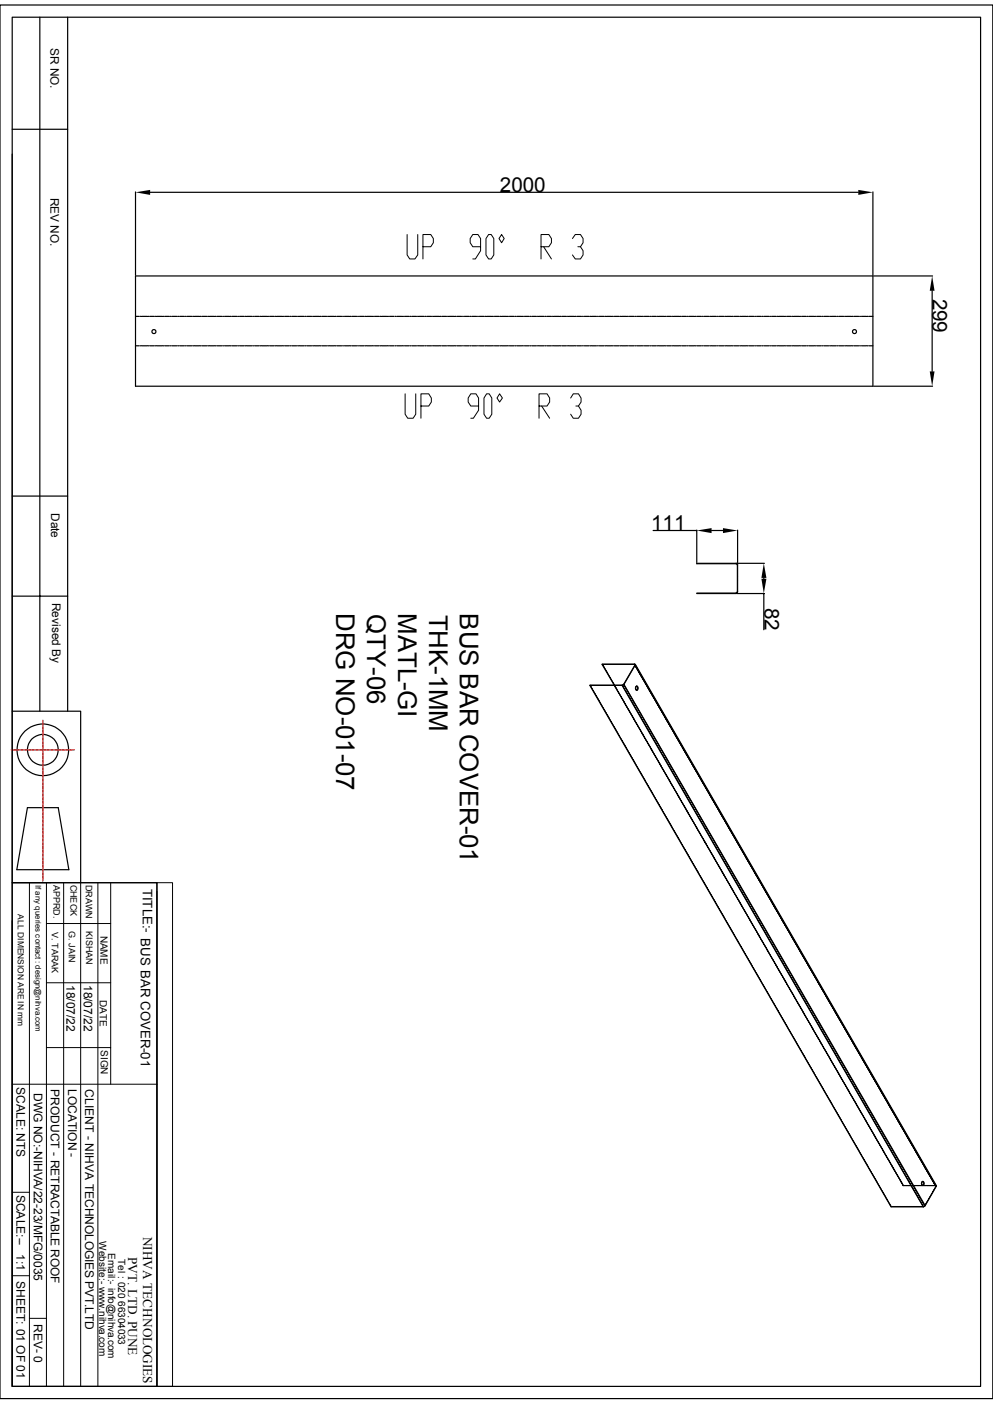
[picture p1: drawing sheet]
<svg xmlns="http://www.w3.org/2000/svg" width="210mm" height="297mm" viewBox="0 0 210 297" stroke-linecap="round" stroke-linejoin="round" font-family="sans-serif">
<defs><g id="words">
<g font-size="5.5">
<text x="71.1" y="129.7" transform="rotate(90 71.1 129.7)">DRG NO-01-07</text>
<text x="77.6" y="129.9" transform="rotate(90 77.6 129.9)">QTY-06</text>
<text x="84.2" y="129.7" transform="rotate(90 84.2 129.7)">MATL-GI</text>
<text x="90.8" y="130" transform="rotate(90 90.8 130)">THK-1MM</text>
<text x="97.3" y="129.8" transform="rotate(90 97.3 129.8)">BUS BAR COVER-01</text>
</g>
<g font-size="4.4">
<text x="105.7" y="40.6">2000</text>
<text x="197.2" y="63.2" transform="rotate(90 197.2 63.2)">299</text>
<text x="137.7" y="112.2">111</text>
<text x="161.7" y="128.5" transform="rotate(90 161.7 128.5)">82</text>
</g>
<g font-size="2.8">
<text x="30.2" y="188" transform="rotate(90 30.2 188)">TITLE:- BUS BAR COVER-01</text>
<text x="30.3" y="261.6" transform="rotate(90 30.3 261.6)">NIHVA TECHNOLOGIES</text>
<text x="27.1" y="265.9" transform="rotate(90 27.1 265.9)">PVT. LTD. PUNE</text>
</g>
<g font-size="2.5">
<text x="10.7" y="10.1" transform="rotate(90 10.7 10.1)">SR NO.</text>
<text x="10.7" y="41.8" transform="rotate(90 10.7 41.8)">REV NO.</text>
<text x="10.8" y="108.5" transform="rotate(90 10.8 108.5)">Date</text>
<text x="11" y="127.5" transform="rotate(90 11 127.5)">Revised By</text>
<text x="14.1" y="208.4" transform="rotate(90 14.1 208.4)">18/07/22</text>
<text x="17.7" y="208.3" transform="rotate(90 17.7 208.3)">18/07/22</text>
<text x="3.5" y="230" transform="rotate(90 3.5 230)">SCALE: NTS</text>
<text x="7.2" y="231.2" transform="rotate(90 7.2 231.2)">DWG NO:-NIHVA/22-23/MFG/0035</text>
<text x="10.8" y="230.3" transform="rotate(90 10.8 230.3)">PRODUCT - RETRACTABLE ROOF</text>
<text x="14.4" y="230.3" transform="rotate(90 14.4 230.3)">LOCATION -</text>
<text x="18" y="230.4" transform="rotate(90 18 230.4)">CLIENT - NIHVA TECHNOLOGIES PVT.LTD</text>
<text x="3.5" y="252.7" transform="rotate(90 3.5 252.7)">SCALE:--</text>
<text x="3.5" y="265.3" transform="rotate(90 3.5 265.3)">1:1</text>
<text x="3.5" y="271" transform="rotate(90 3.5 271)">SHEET: 01 OF 01</text>
<text x="7.2" y="280" transform="rotate(90 7.2 280)">REV- 0</text>
</g>
<g font-size="2.1">
<text x="21.3" y="197.9" transform="rotate(90 21.3 197.9)">NAME</text>
<text x="21.1" y="211.5" transform="rotate(90 21.1 211.5)">DATE</text>
<text x="21.3" y="222.1" transform="rotate(90 21.3 222.1)">SIGN</text>
<text x="21" y="262.6" transform="rotate(90 21 262.6)">Website:- www.nihva.com</text>
<text x="22.9" y="265" transform="rotate(90 22.9 265)">Email:- info@nihva.com</text>
<text x="25" y="266.3" transform="rotate(90 25 266.3)">Tel : 020 66304033</text>
</g>
<g font-size="1.9">
<text x="11.3" y="187.2" transform="rotate(90 11.3 187.2)">APPRD.</text>
<text x="14.9" y="187.1" transform="rotate(90 14.9 187.1)">CHECK</text>
<text x="18.1" y="187.2" transform="rotate(90 18.1 187.2)">DRAWN</text>
<text x="11" y="197.1" transform="rotate(90 11 197.1)">V. TARAK</text>
<text x="14.6" y="197" transform="rotate(90 14.6 197)">G. JAIN</text>
<text x="18.2" y="197" transform="rotate(90 18.2 197)">KISHAN</text>
</g>
<text font-size="1.8" x="3.8" y="193.4" transform="rotate(90 3.8 193.4)">ALL DIMENSION ARE IN mm</text>
<text font-size="1.7" x="7.5" y="187.2" transform="rotate(90 7.5 187.2)">If any queries contact : design@nihva.com</text>
</g></defs>
<g fill="none" stroke="#000" stroke-width=".25">
<path d="M0 1.1h210v294.8h-210zM2.6 3.6h204.8v289.7h-204.8zM8.4 3.6v146.9M14.3 3.6v146.9M2.6 32.6v117.9h14.5v36.2M2.6 27.3h11.7M28.7 58.4h155.9v23.3h-155.9zM28.7 40.6v17.6M31.7 40.7h149.8M184.6 40.6v17.6M184.8 58.4h12.4M28.7 66.9h.8"/>
<path d="M28.7 73.2h.8M29.7 66.9h.2M29.7 73.2h.2M30.1 66.9h1M30.1 73.2h1M31.2 66.9h.3M31.2 73.2h.3M31.7 66.9h.9M31.7 73.2h.9M32.9 66.9h.2M32.9 73.2h.2M33.2 66.9h1"/>
<path d="M33.2 73.2h1M34.4 66.9h.2M34.4 73.2h.2M34.8 66.9h1M34.8 73.2h1M36 66.9h.2M36 73.2h.2M36.4 66.9h1M36.4 73.2h1M37.6 66.9h.2M37.6 73.2h.2M38 66.9h1"/>
<path d="M38 73.2h1M39.2 66.9h.2M39.2 73.2h.2M39.6 66.9h1M39.6 73.2h1M40.8 66.9h.2M40.8 73.2h.2M41.1 66.9h1.1M41.1 73.2h1.1M42.3 66.9h.2M42.3 73.2h.2M42.8 66.9h.9"/>
<path d="M42.8 73.2h.9M43.9 66.9h.3M43.9 73.2h.3M44.3 66.9h1M44.3 73.2h1M45.5 66.9h.2M45.5 73.2h.2M45.9 66.9h1M45.9 73.2h1M47.1 66.9h.2M47.1 73.2h.2M47.5 66.9h1"/>
<path d="M47.5 73.2h1M48.7 66.9h.2M48.7 73.2h.2M49.1 66.9h1M49.1 73.2h1M50.3 66.9h.2M50.3 73.2h.2M50.7 66.9h.9M50.7 73.2h.9M51.9 66.9h.2M51.9 73.2h.2M52.2 66.9h1.1"/>
<path d="M52.2 73.2h1.1M53.5 66.9h.1M53.5 73.2h.1M53.8 66.9h1M53.8 73.2h1M55 66.9h.2M55 73.2h.2M55.4 66.9h1M55.4 73.2h1M56.6 66.9h.2M56.6 73.2h.2M57 66.9h1"/>
<path d="M57 73.2h1M58.2 66.9h.2M58.2 73.2h.2M58.6 66.9h1M58.6 73.2h1M59.8 66.9h.2M59.8 73.2h.2M60.2 66.9h1M60.2 73.2h1M61.4 66.9h.2M61.4 73.2h.2M61.8 66.9h.9"/>
<path d="M61.8 73.2h.9M62.9 66.9h.3M62.9 73.2h.3M63.3 66.9h1M63.3 73.2h1M64.6 66.9h.1M64.6 73.2h.1M64.9 66.9h1M64.9 73.2h1M66.1 66.9h.2M66.1 73.2h.2M66.5 66.9h1"/>
<path d="M66.5 73.2h1M67.7 66.9h.2M67.7 73.2h.2M68.1 66.9h1M68.1 73.2h1M69.3 66.9h.2M69.3 73.2h.2M69.7 66.9h1M69.7 73.2h1M70.9 66.9h.2M70.9 73.2h.2M71.3 66.9h1"/>
<path d="M71.3 73.2h1M72.5 66.9h.1M72.5 73.2h.1M72.9 66.9h1M72.9 73.2h1M74 66.9h.3M74 73.2h.3M74.5 66.9h.9M74.5 73.2h.9M75.6 66.9h.2M75.6 73.2h.2M76 66.9h1"/>
<path d="M76 73.2h1M77.2 66.9h.2M77.2 73.2h.2M77.6 66.9h1M77.6 73.2h1M78.8 66.9h.2M78.8 73.2h.2M79.2 66.9h1M79.2 73.2h1M80.4 66.9h.2M80.4 73.2h.2M80.8 66.9h1"/>
<path d="M80.8 73.2h1M82 66.9h.2M82 73.2h.2M82.4 66.9h1M82.4 73.2h1M83.6 66.9h.1M83.6 73.2h.1M83.9 66.9h1.1M83.9 73.2h1.1M85.1 66.9h.2M85.1 73.2h.2M85.6 66.9h.9"/>
<path d="M85.6 73.2h.9M86.7 66.9h.2M86.7 73.2h.2M87.1 66.9h1M87.1 73.2h1M88.3 66.9h.2M88.3 73.2h.2M88.7 66.9h1M88.7 73.2h1M89.9 66.9h.2M89.9 73.2h.2M90.3 66.9h1"/>
<path d="M90.3 73.2h1M91.5 66.9h.2M91.5 73.2h.2M91.9 66.9h1M91.9 73.2h1M93 66.9h.3M93 73.2h.3M93.5 66.9h.9M93.5 73.2h.9M94.7 66.9h.2M94.7 73.2h.2M95 66.9h1.1"/>
<path d="M95 73.2h1.1M96.2 66.9h.2M96.2 73.2h.2M96.6 66.9h1M96.6 73.2h1M97.8 66.9h.2M97.8 73.2h.2M98.2 66.9h1M98.2 73.2h1M99.4 66.9h.2M99.4 73.2h.2M99.8 66.9h1"/>
<path d="M99.8 73.2h1M101 66.9h.2M101 73.2h.2M101.4 66.9h1M101.4 73.2h1M102.6 66.9h.2M102.6 73.2h.2M103 66.9h1M103 73.2h1M104.1 66.9h.3M104.1 73.2h.3M104.6 66.9h.9"/>
<path d="M104.6 73.2h.9M105.7 66.9h.3M105.7 73.2h.3M106.1 66.9h1M106.1 73.2h1M107.3 66.9h.2M107.3 73.2h.2M107.7 66.9h1M107.7 73.2h1M108.9 66.9h.2M108.9 73.2h.2M109.3 66.9h1"/>
<path d="M109.3 73.2h1M110.5 66.9h.2M110.5 73.2h.2M110.9 66.9h1M110.9 73.2h1M112.1 66.9h.2M112.1 73.2h.2M112.5 66.9h1M112.5 73.2h1M113.7 66.9h.2M113.7 73.2h.2M114 66.9h1.1"/>
<path d="M114 73.2h1.1M115.3 66.9h.1M115.3 73.2h.1M115.7 66.9h.9M115.7 73.2h.9M116.8 66.9h.3M116.8 73.2h.3M117.2 66.9h1M117.2 73.2h1M118.4 66.9h.2M118.4 73.2h.2M118.8 66.9h1"/>
<path d="M118.8 73.2h1M120 66.9h.2M120 73.2h.2M120.4 66.9h1M120.4 73.2h1M121.6 66.9h.2M121.6 73.2h.2M122 66.9h1M122 73.2h1M123.2 66.9h.2M123.2 73.2h.2M123.6 66.9h.9"/>
<path d="M123.6 73.2h.9M124.8 66.9h.2M124.8 73.2h.2M125.1 66.9h1.1M125.1 73.2h1.1M126.4 66.9h.1M126.4 73.2h.1M126.7 66.9h1M126.7 73.2h1M127.9 66.9h.2M127.9 73.2h.2M128.3 66.9h1"/>
<path d="M128.3 73.2h1M129.5 66.9h.2M129.5 73.2h.2M129.9 66.9h1M129.9 73.2h1M131.1 66.9h.2M131.1 73.2h.2M131.5 66.9h1M131.5 73.2h1M132.7 66.9h.2M132.7 73.2h.2M133.1 66.9h1"/>
<path d="M133.1 73.2h1M134.3 66.9h.2M134.3 73.2h.2M134.7 66.9h1M134.7 73.2h1M135.8 66.9h.3M135.8 73.2h.3M136.3 66.9h.9M136.3 73.2h.9M137.5 66.9h.1M137.5 73.2h.1M137.8 66.9h1"/>
<path d="M137.8 73.2h1M139 66.9h.2M139 73.2h.2M139.4 66.9h1M139.4 73.2h1M140.6 66.9h.2M140.6 73.2h.2M141 66.9h1M141 73.2h1M142.2 66.9h.2M142.2 73.2h.2M142.6 66.9h1"/>
<path d="M142.6 73.2h1M143.8 66.9h.2M143.8 73.2h.2M144.2 66.9h1M144.2 73.2h1M145.4 66.9h.1M145.4 73.2h.1M145.8 66.9h1M145.8 73.2h1M146.9 66.9h.3M146.9 73.2h.3M147.4 66.9h.9"/>
<path d="M147.4 73.2h.9M148.5 66.9h.2M148.5 73.2h.2M148.9 66.9h1M148.9 73.2h1M150.1 66.9h.2M150.1 73.2h.2M150.5 66.9h1M150.5 73.2h1M151.7 66.9h.2M151.7 73.2h.2M152.1 66.9h1"/>
<path d="M152.1 73.2h1M153.3 66.9h.2M153.3 73.2h.2M153.7 66.9h1M153.7 73.2h1M154.9 66.9h.2M154.9 73.2h.2M155.3 66.9h1M155.3 73.2h1M156.5 66.9h.2M156.5 73.2h.2M156.8 66.9h1.1"/>
<path d="M156.8 73.2h1.1M158 66.9h.2M158 73.2h.2M158.5 66.9h.9M158.5 73.2h.9M159.6 66.9h.2M159.6 73.2h.2M160 66.9h1M160 73.2h1M161.2 66.9h.2M161.2 73.2h.2M161.6 66.9h1"/>
<path d="M161.6 73.2h1M162.8 66.9h.2M162.8 73.2h.2M163.2 66.9h1M163.2 73.2h1M164.4 66.9h.2M164.4 73.2h.2M164.8 66.9h1M164.8 73.2h1M165.9 66.9h.3M165.9 73.2h.3M166.4 66.9h.9"/>
<path d="M166.4 73.2h.9M167.6 66.9h.2M167.6 73.2h.2M167.9 66.9h1.1M167.9 73.2h1.1M169.1 66.9h.2M169.1 73.2h.2M169.5 66.9h1M169.5 73.2h1M170.7 66.9h.2M170.7 73.2h.2M171.1 66.9h1"/>
<path d="M171.1 73.2h1M172.3 66.9h.2M172.3 73.2h.2M172.7 66.9h1M172.7 73.2h1M173.9 66.9h.2M173.9 73.2h.2M174.3 66.9h1M174.3 73.2h1M175.5 66.9h.2M175.5 73.2h.2M175.9 66.9h1"/>
<path d="M175.9 73.2h1M177.1 66.9h.1M177.1 73.2h.1M177.5 66.9h.9M177.5 73.2h.9M178.6 66.9h.3M178.6 73.2h.3M179 66.9h1M179 73.2h1M180.2 66.9h.2M180.2 73.2h.2M180.6 66.9h1"/>
<path d="M180.6 73.2h1M181.8 66.9h.2M181.8 73.2h.2M182.2 66.9h1M182.2 73.2h1M183.4 66.9h.2M183.4 73.2h.2M183.8 66.9h.8M183.8 73.2h.8M197.1 61.5v17.1M184.8 81.7h12.4M2.6 104.9h11.7"/>
<path d="M138.1 112.2h9.3M147.4 112.1v6.9M150.5 112.2h2.4M155.7 119.2l.3 .3M155.7 119.3l.2 .2M155.7 119.2h-8.3l8.3 .1M155.7 119.2v.1M155.9 119.2h5.8M156 119.5h.1M156 119.5v5.7M156 112.1v6.9M2.6 126.1h11.7"/>
<path d="M147.4 125.5l8.3 .1zM155.9 125.6h5.8M155.9 125.2l-.2 .2M156 125.2l-.3 .3M161.5 122.3v.1M161.5 125.6v7.6M2.6 150.5v36.2M124.8 145h6.8l63.7 110.3h-6.8zM127.3 140.5h6.9M131.6 144.9l-6.8 .1M131.6 144.9v.1M131.9 144.8l-.3 .1"/>
<path d="M131.9 144.8h.1M132 144.8l-.4 .2M134.2 140.5h-6.9l2.6 4.4M134.2 140.5l.1 .2M134.3 140.7l63.7 110.3-2.3 4.1-63.7-110.3zM134.3 140.7l-2.4 4.1M134.4 140.5l63.6 110.3M134.6 145.2a.38 .38 0 0 1 .4 .4 .38 .38 0 0 1-.4 .4l-.1-.3zM134.7 145.2l.2 .3-.1 .4M134.8 145.9l-.1 .1M5.8 170.9h6.5l2.3 13.1h-11zM2.6 186.7h30.6v106.6h-30.6z"/>
<path d="M2.6 194.8v98.5M195.1 250a.38 .38 0 0 1 .4 .4 .38 .38 0 0 1-.4 .3l-.2-.2zM195.2 249.9v.1a.54 .54 0 0 1-.1 .8M195.6 255.1l-.3 .2M198 250.9v.1"/>
<circle cx="32.6" cy="70.1" r=".43"/>
<circle cx="180.7" cy="70.1" r=".43"/>
<circle cx="9.1" cy="158.6" r="5.5"/>
<circle cx="9.1" cy="158.6" r="3.3"/>
</g>
<g fill="none" stroke="#000" stroke-width=".21">
<path d="M86.1 49.6v4.3l.6 .9h1.1l.5-.9v-4.3M89.5 52.2h1.6l.6-.8v-.9l-.6-.9h-1.6v5.2M101.6 52.2h-1.6l-.6-.8v-.9l.6-.9h1.1l.5 .9v2.5l-1.1 1.8h-.5M103.3 49.6h.6l.5 .9v3.4l-.5 .9h-.6l-.5-.9v-3.4zM106.1 49.6l.5 .9-.5 .9-.6-.9zM114.4 52.2h1.7l.5-.8v-.9l-.5-.9h-1.7v5.2M115 52.2l1.6 2.6M121.1 50.5l.6-.9h1.1l.5 .9v.9l-.5 .8h-.6M122.8 52.2l.5 .8v.9l-.5 .9h-1.1l-.6-.9M85.7 83.3v4.3l.5 .9h1.2l.5-.9v-4.3M89 85.9h1.7l.5-.9v-.8l-.5-.9h-1.7v5.2M101.2 85.9h-1.6l-.6-.9v-.8l.6-.9h1.1l.5 .9v2.6l-1.1 1.7h-.5"/>
<path d="M102.9 83.3h.6l.5 .9v3.4l-.5 .9h-.6l-.5-.9v-3.4zM105.7 83.3l.6 .9-.6 .8-.6-.8zM114 85.9h1.7l.5-.9v-.8l-.5-.9h-1.7v5.2M114.6 85.9l1.6 2.6M120.7 84.2l.5-.9h1.1l.6 .9v.8l-.6 .9h-.5M122.3 85.9l.6 .9v.8l-.6 .9h-1.1l-.5-.9M156 122h.1M156 122.9h.1M124.8 144.9v.1M124.9 145l.1 .2M125 145.3l.1 .1M125.1 145.5h.1"/>
<path d="M125.2 145.6v.1M125.2 145.7l.1 .1M125.3 145.8v.1M125.4 146v.1M125.5 146.1l.1 .2M125.6 146.3v.1M125.7 146.5v.1M125.8 146.6v.1M125.8 146.7l.1 .2M126 147v.1M126.1 147.1v.1M126.1 147.2l.1 .1"/>
<path d="M126.2 147.4l.1 .2M126.4 147.6v.1M126.4 147.7l.1 .1M126.5 147.9v.1M126.6 148v.1M126.7 148.1v.1M126.7 148.3h.1M126.8 148.4v.1M126.9 148.5v.1M127 148.7v.1M127 148.8l.1 .1M127.1 148.9v.1"/>
<path d="M127.2 149.1h.1M127.3 149.2v.1M127.3 149.3l.1 .1M127.4 149.4v.1M127.4 140.5h.1M127.5 149.6h.1M127.5 140.6l.1 .2M127.6 149.7v.1M127.6 140.8v.1M127.6 149.8l.1 .2M127.7 141v.1M127.8 150.1v.1"/>
<path d="M127.8 141.1v.1M127.8 141.2v.1M127.8 150.2l.1 .1M127.9 141.4h.1M127.9 150.3l.1 .2M128 141.5v.1M128.1 150.6v.1M128.1 141.6v.1M128.1 141.7v.1M128.1 150.7l.1 .1M128.2 141.9h.1M128.2 150.8l.1 .2"/>
<path d="M128.3 142v.1M128.4 151.1v.1M128.4 142.1v.2M128.4 151.2l.1 .1M128.5 142.4v.1M128.5 151.3l.1 .3M128.6 142.5v.1M128.7 151.6v.1M128.7 142.7h.1M128.7 142.8l.1 .1M128.7 151.7l.1 .1M128.8 142.9v.1"/>
<path d="M128.8 151.8l.1 .2M128.9 152v.1M128.9 143v.1M128.9 152.1l.1 .1M128.9 143.2l.1 .1M129 143.3l.1 .1M129 152.3l.1 .1M129.1 143.4v.1M129.1 152.4l.1 .1M129.2 152.5v.1M129.2 143.6l.1 .2M129.2 152.7h.1"/>
<path d="M129.3 143.8l.1 .1M129.3 152.8l.1 .1M129.4 143.9v.1M129.4 152.9l.1 .2M129.5 144.1h.1M129.5 153.2h.1M129.5 144.2l.2 .2M129.6 153.3l.1 .1M129.7 144.4v.1M129.7 153.4l.1 .1M129.8 153.5l.1 .3M129.8 144.6v.1"/>
<path d="M129.8 144.7l.1 .1M129.9 144.8l.1 .2M129.9 144.9l.1 .1M129.9 153.8l.1 .1M130 145.1v.1M130 153.9v.1M130 145.2l.1 .1M130 154.1h.1M130 145.1l.1 .1M130.1 145.4l.1 .1M130.1 154.2l.1 .1M130.1 145.2l.1 .1"/>
<path d="M130.2 145.3l.1 .1M130.2 154.3l.1 .1M130.3 145.5h-.1M130.3 145.6v.1M130.3 154.4v.1M130.3 145.8h.1M130.3 145.6l.1 .1M130.3 154.6h.1M130.4 145.9l.2 .2M130.4 145.7l.1 .1M130.4 154.7l.1 .1M130.5 145.9l.1 .2"/>
<path d="M130.5 154.8l.1 .1M130.6 146.1v.1M130.6 154.9v.1M130.6 146.3h.1M130.6 146.1l.1 .1M130.6 155.1l.1 .1M130.7 146.4l.1 .1M130.7 146.3h.1M130.7 155.2l.1 .1M130.8 146.4l.1 .1M130.8 146.5l.1 .2M130.8 155.4h.1"/>
<path d="M130.9 155.5v.1M130.9 146.8l.1 .1M130.9 146.6l.1 .1M130.9 155.6l.1 .1M131 146.9l.1 .1M131 146.8l.1 .1M131 155.7l.1 .1M131.1 146.9v.1M131.1 155.9v.1M131.1 147.1l.2 .1M131.2 156v.1M131.2 147.3h.1"/>
<path d="M131.2 156.1l.1 .1M131.3 147.4l.1 .1M131.3 156.3h.1M131.4 147.5v.1M131.4 147.4l.1 .2M131.4 156.4v.1M131.5 147.7h.1M131.5 156.5l.2 .3M131.5 147.8l.2 .2M131.6 147.8l.1 .1M131.6 144.9l.1 .1M131.7 147.9v.1"/>
<path d="M131.7 156.9v.1M131.7 145l.1 .2M131.8 148.2v.1M131.8 157v.1M131.8 148.3l.1 .1M131.8 148.2l.1 .1M131.8 145.3l.1 .1M131.9 157.1l.1 .3M131.9 148.5h.1M131.9 148.3l.1 .1M131.9 145.5l.1 .2M131.9 144.8h.1"/>
<path d="M132 144.9v.1M132 148.6v.1M132 148.4l.1 .2M132 157.4v.1M132 145.7l.1 .1M132 145l.1 .1M132.1 148.7v.1M132.1 157.5v.1M132.1 148.8l.1 .3M132.1 148.7l.1 .1M132.1 145.8l.1 .1M132.1 145.2h.1"/>
<path d="M132.2 157.6v.1M132.2 148.8v.1M132.2 157.8v.1M132.2 146v.1M132.2 145.3v.1M132.2 145.4l.1 .1M132.3 149.1v.1M132.3 148.9v.1M132.3 157.9v.1M132.3 146.1l.1 .2M132.3 149.1l.1 .1M132.3 145.5l.1 .1"/>
<path d="M132.4 158v.1M132.4 149.4h.1M132.4 149.3h.1M132.4 146.3l.1 .1M132.4 145.7l.1 .1M132.5 158.2v.2M132.5 149.5v.1M132.5 149.4h.1M132.5 146.5v.1M132.5 145.8v.1M132.5 145.9l.1 .1M132.6 149.5l.1 .3"/>
<path d="M132.6 158.4v.1M132.6 146.6v.1M132.6 146.7l.2 .2M132.6 146.1h.1M132.7 158.6v.1M132.7 149.7l.1 .1M132.7 149.9h.1M132.7 146.2l.1 .1M132.8 158.7v.1M132.8 158.8l.1 .2M132.8 150v.1M132.8 147v.1"/>
<path d="M132.8 146.3l.1 .2M132.9 150v.1M132.9 150.1v.1M132.9 147.1v.1M132.9 150.1l.1 .1M132.9 147.2l.1 .1M132.9 146.6h.1M133 159.1v.1M133 150.2l.1 .1M133 150.4l.1 .1M133 147.4h.1M133 146.7l.1 .1"/>
<path d="M133.1 159.2v.1M133.1 150.4v.1M133.1 159.3l.1 .1M133.1 150.5v.1M133.1 147.5v.1M133.1 146.8v.1M133.1 146.9l.2 .3M133.2 150.5v.1M133.2 159.5l.1 .2M133.2 150.6v.1M133.2 147.6v.1M133.2 150.6l.1 .1"/>
<path d="M133.2 147.7l.1 .1M133.3 150.7l.1 .3M133.3 150.7v.1M133.3 147.9l.1 .1M133.3 147.2l.1 .1M133.4 159.7v.1M133.4 150.9v.1M133.4 159.9h.1M133.4 151l.1 .2M133.4 148l.1 .2M133.4 147.3v.1M133.4 147.4l.1 .1"/>
<path d="M133.5 151l.1 .2M133.5 160v.1M133.5 148.3h.1M133.5 147.6l.1 .1M133.6 151.3h.1M133.6 151.3l.1 .2M133.6 148.4v.1M133.6 147.7v.1M133.7 151.5v.1M133.7 148.5v.1M133.7 147.8v.1M133.7 148h.1"/>
<path d="M133.8 151.5v.1M133.8 151.6v.2M133.8 148.7v.1M133.8 151.6l.1 .2M133.8 148.8l.1 .1M133.8 148.1l.1 .1M133.9 151.8v.1M133.9 148.9v.1M133.9 148.3h.1M133.9 151.9l.1 .2M134 151.9v.1M134 149.1h.1"/>
<path d="M134 148.4v.1M134 148.5l.1 .1M134.1 152v.1M134.1 149.2v.1M134.1 149.3l.1 .1M134.1 148.6l.1 .1M134.2 152.3v.1M134.2 140.5h.1M134.2 152.2l-.1-.1v.2M134.2 149.4v.1M134.2 148.8h.1M134.2 140.6l.1 .1"/>
<path d="M134.2 152.4l.1 .1M134.3 140.7l.1 .2M134.3 140.7v.1M134.3 140.6h.1M134.3 152.6v.1M134.3 149.6h.1M134.3 148.9v.1M134.3 140.7l.2 .3M134.3 149l.1 .1M134.4 145.6v.1M134.4 152.6v.1M134.4 152.7v.1"/>
<path d="M134.4 149.7l.1 .2M134.4 141l.2 .2M134.4 140.8l.1 .1M134.4 145.8h.1M134.4 152.7l.1 .2v-.1M134.4 145.5h.1M134.4 149.1l.1 .1M134.5 145.9v.1M134.5 145.3l-.1 .1M134.5 141.1l.2 .4M134.5 140.9l.1 .2M134.5 149.9v.1"/>
<path d="M134.5 149.3v.1M134.5 145.2v.1M134.5 153l.1 .2M134.6 153h.1M134.6 146h.1M134.6 145.2h.1M134.6 150.1v.1M134.6 149.4v.1M134.6 149.5l.1 .1M134.7 153.1v.1M134.7 153.2v.1M134.7 150.2v.1"/>
<path d="M134.7 141.4h.1M134.7 141.5l.1 .1M134.7 149.6v.1M134.7 153.2l.1 .1M134.7 150.3l.1 .2M134.7 153.3l.2 .2M134.8 141.5v.1M134.8 141.6l.2 .4M134.8 149.8v.1M134.9 141.6l.1 .2M134.9 149.9l.1 .3M134.9 153.5h.1"/>
<path d="M134.9 153.6l.1 .1M134.9 150.6v.1M135 153.6v.1M135 153.7v.1M135 150.7v.1M135 141.9h.1M135 142l.1 .1M135 153.7l.1 .1M135 153.8l.1 .1M135 150.8l.1 .1M135.1 142v.1M135.1 142.2l.2 .3"/>
<path d="M135.1 142.1v.1M135.1 150.3v.1M135.1 153.8l.1 .3M135.1 151h.1M135.2 142.1v.1M135.2 150.4v.1M135.2 154.1l.1 .1M135.2 151.1v.1M135.2 142.2l.1 .1M135.3 142.4v.2M135.3 150.5v.2M135.3 154.1v.1"/>
<path d="M135.3 154.2v.1M135.3 151.2v.1M135.3 142.4v.1M135.3 142.5l.1 .1M135.3 154.2l.1 .1M135.3 151.3l.1 .1M135.4 142.6l.2 .5M135.4 142.5v.1M135.4 150.8v.1M135.4 154.4l.1 .2M135.4 151.5v.1M135.5 142.6l.1 .4"/>
<path d="M135.5 150.9v.1M135.5 154.6l.1 .1M135.5 151.6v.1M135.6 151v.1M135.6 154.6v.1M135.6 154.7v.1M135.6 151.7v.1M135.6 143l.1 .1M135.6 151.2v.1M135.6 154.7l.1 .2M135.6 154.9l.1 .1M135.6 151.8l.1 .2"/>
<path d="M135.7 143.2l.1 .1M135.7 151.3v.1M135.7 152v.1M135.7 143.1v.1M135.7 155l.1 .2M135.8 143.3l.1 .3M135.8 151.5v.1M135.8 143.1l.1 .2M135.8 155v.1M135.8 152.1v.1M135.8 151.6l.1 .2M135.8 155.1l.1 .1"/>
<path d="M135.8 155.3l.1 .1M135.8 152.3l.1 .1M135.9 143.6h.1M135.9 143.4l.1 .2M135.9 155.2l.1 .2M135.9 155.4l.1 .1M135.9 152.4l.1 .1M136 143.6l.1 .4M136 151.8v.1M136 152.5v.1M136 155.5l.1 .1M136.1 152v.1"/>
<path d="M136.1 155.5v.1M136.1 155.7l.1 .2M136.1 152.7h.1M136.1 143.7l.1 .3M136.1 143.9l.3 .5M136.1 152.1l.1 .1M136.1 155.6l.2 .4M136.1 152.8l.1 .1M136.2 152.2l.1 .1M136.2 155.9l.1 .1M136.2 152.9l.2 .2M136.3 152.4h.1"/>
<path d="M136.3 144l.2 .4M136.3 156l.1 .1M136.4 144.3l.1 .3M136.4 152.5l.1 .2M136.4 156v.1M136.4 156.2v.1M136.4 153.2h.1M136.4 156.2l.1 .1M136.4 156.3l.1 .1M136.4 153.3l.1 .1M136.5 144.6l.1 .1M136.5 152.7l.1 .1"/>
<path d="M136.5 156.3l.1 .1M136.5 156.4l.2 .2M136.5 153.4l.1 .1M136.6 144.6l.1 .2M136.6 144.7l.1 .2M136.6 152.9v.1M136.6 153.5l.1 .3M136.7 144.8l.1 .3M136.7 153v.1M136.7 156.5v.1M136.7 156.7v.1M136.7 144.8l.1 .2"/>
<path d="M136.7 153.1l.2 .2M136.7 156.7l.1 .1M136.7 156.8l.1 .1M136.7 153.8l.1 .1M136.8 156.8l.1 .1M136.8 153.9l.1 .1M136.9 145.2v.1M136.9 145.2v-.1v.1M136.9 153.4v.1M136.9 157h.1M136.9 154.1h.1M136.9 145.3l.1 .1"/>
<path d="M136.9 157.1h.1M136.9 145.2l.1 .1M136.9 145.4l.1 .1M136.9 153.5l.1 .1M136.9 157.2h.1M136.9 154.2l.1 .1M137 145.3l.1 .1M137 145.5l.3 .4M137 153.6l.1 .1M137 157.3l.1 .1M137 154.3l.1 .1M137.1 145.5h.1"/>
<path d="M137.1 153.8l.1 .2M137.1 157.3l.1 .1M137.1 157.4l.1 .1M137.1 154.4l.1 .1M137.2 145.6v.1M137.2 157.4v.1M137.2 154.6h.1M137.2 157.6l.1 .2M137.2 145.7l.1 .1M137.2 145.9l.2 .3M137.2 154l.1 .1M137.2 154.7l.1 .1"/>
<path d="M137.3 145.8l.2 .5M137.3 154.1l.1 .1M137.3 157.7l.1 .1M137.3 157.8l.1 .1M137.3 154.8l.1 .1M137.4 154.3h.1M137.4 157.8l.1 .1M137.4 157.9l.1 .1M137.4 154.9l.1 .1M137.5 146.3l.1 .1M137.5 146.1v.1M137.5 154.4v.1"/>
<path d="M137.5 157.9v.1M137.5 155.1v.1M137.5 158.1v.1M137.5 146.4l.5 .7M137.5 154.5l.1 .1M137.5 146.2l.3 .5M137.5 158.1l.1 .1M137.5 155.2l.1 .1M137.6 158.2v.1M137.6 154.6l.1 .2M137.6 158.2l.2 .2M137.6 158.4l.1 .1"/>
<path d="M137.6 155.4h.1M137.7 154.8l.1 .2M137.7 158.5l.1 .1M137.7 155.5l.1 .1M137.8 158.5h.1M137.8 155.6v.1M137.8 158.6v.1M137.8 146.8l.1 .1M137.8 146.9l.5 .6M137.8 155.1l.1 .1M137.8 146.7l.1 .1M137.8 158.6l.1 .1"/>
<path d="M137.8 155.7l.1 .1M137.9 146.9h.1M137.9 158.8l.1 .2M137.9 155.2l.1 .1M137.9 158.7l.1 .1M137.9 155.9l.1 .1M138 155.3v.1M138 158.8v.2M138 159v.1M138 156v.1M138 155.4l.1 .1M138 147.1l.3 .3"/>
<path d="M138 159l.1 .1M138 156.1l.1 .1M138.1 159.1v.1M138.1 147.4l.2 .3M138.1 155.6l.1 .1M138.1 159.1l.2 .2M138.1 156.3h.1M138.2 155.7l.1 .1M138.2 159.4l.1 .1M138.2 156.4l.1 .1M138.3 147.5l.1 .3M138.3 155.8v.1"/>
<path d="M138.3 159.4v.1M138.3 159.5v.1M138.3 156.5l.1 .2M138.3 147.8l.3 .2M138.3 156h.1M138.3 147.6l.1 .1M138.3 159.5l.1 .1M138.4 159.6v.1M138.4 147.8l.1 .1M138.4 147.9l.3 .4M138.4 156.1l.1 .1M138.4 159.6l.1 .1"/>
<path d="M138.4 156.8h.1M138.5 159.8l.1 .3M138.5 156.2l.1 .1M138.5 147.9l.1 .2M138.5 159.8l.1 .1M138.5 156.9l.1 .1M138.6 156.3v.1M138.6 159.9l.1 .2M138.6 157v.1M138.6 148.2l.1 .1M138.6 148.3l.1 .1M138.6 156.5h.1"/>
<path d="M138.6 157.1l.2 .3M138.7 148.4l.1 .1M138.7 148.3l.1 .1M138.7 148.5l.2 .2M138.7 156.6l.1 .1M138.8 148.4l.1 .2M138.8 156.7l.1 .1M138.8 157.4l.1 .1M138.9 148.6l.1 .3M138.9 156.8l.1 .3M138.9 157.5v.1M138.9 148.7l.1 .1"/>
<path d="M138.9 148.8l.3 .5M139 157.6l.1 .3M139 148.8l.1 .1M139 157.1l.1 .1M139.1 148.9v.1M139.1 157.2v.1M139.1 157.9v.1M139.1 149.1l.2 .2M139.2 149.2l.1 .2M139.2 157.4l.1 .2M139.2 158v.1M139.2 149.4l.4 .5"/>
<path d="M139.3 158.2h.1M139.3 149.3l.3 .5M139.3 157.6l.1 .1M139.3 158.3l.1 .1M139.4 157.7v.1M139.4 158.4v.1M139.5 157.9h.1M139.5 158.6v.1M139.5 149.9h.1M139.5 158l.1 .1M139.6 158.7l.1 .2M139.6 149.9l.1 .3"/>
<path d="M139.6 158.2h.1M139.6 149.8l.1 .1M139.7 150.1l.2 .3M139.7 158.3v.1M139.7 149.9l.1 .3M139.7 159h.1M139.8 158.4l.1 .2M139.8 159.1v.1M139.8 150.4l.3 .4M139.8 150.2l.2 .3M139.9 159.2v.1M139.9 158.7h.1"/>
<path d="M139.9 159.3l.1 .1M140 150.5l.2 .4M140 158.8v.1M140 150.5h.1M140 159.5l.1 .2M140 150.6l.1 .1M140.1 158.9v.1M140.1 150.9l.2 .2M140.1 159l.2 .3M140.1 150.7l.1 .1M140.2 159.7v.1M140.2 150.8l.1 .2"/>
<path d="M140.2 159.9h.1M140.3 151.1l.1 .1M140.3 151.1l.2 .3M140.3 159.3v.1M140.3 160v.1M140.4 159.4v.1M140.4 151.4l.1 .2M140.4 151.3h.1M140.4 159.6h.1M140.5 151.5l.3 .3M140.5 151.4v.1M140.5 159.7v.1"/>
<path d="M140.6 151.6l.1 .3M140.6 151.5v.1M140.6 159.8v.1M140.7 159.9v.1M140.7 151.9l.2 .3M140.7 151.8l.1 .2M140.8 151.9v.1M140.9 152v.1M141 152.3l.4 .8M141 152.3l.1 .1M141 152.2h-.1l.1 .2M141.1 152.4l.2 .3"/>
<path d="M141.2 152.7l.2 .3M141.4 153.1l.4 .5M141.4 152.9v.1M141.5 153.2l.4 .7M141.5 153l.1 .2M141.8 153.7l.3 .6M141.8 153.6v.1M141.8 153.7l.1 .1M142 153.9v.2M142.1 154.2l.1 .3M142.1 154.1l.1 .2M142.2 154.3l.1 .3"/>
<path d="M142.3 154.6l.1 .1M142.3 154.5v.1M142.3 154.7l.1 .1M142.4 154.7l.2 .4M142.4 154.6v.1M142.4 154.7l.1 .1M142.5 154.7v.2M142.6 155.2l.1 .1M142.6 155v.2M142.7 155.3v.1M142.7 155.1v.1M142.7 155.2l.1 .1"/>
<path d="M142.7 155.4l.2 .3M142.7 155.2l.1 .2M142.9 155.7l.2 .4M142.9 155.5v.1M143 155.7h.1M143 155.8l.2 .4M143 155.7l.1 .1M143.2 156.2l.3 .5M143.2 156v.1M143.3 156.1l.2 .5M143.5 156.7l.1 .1M143.6 156.8v.2"/>
<path d="M143.6 156.7v.1M143.6 156.6v.1M143.6 156.9l.2 .3M143.6 156.8l.2 .2M143.8 157.2v.1M143.8 157v.1M143.8 157.2l.1 .1M143.8 157.3l.2 .3M143.8 157.1l.1 .1M143.9 157.3l.2 .2M144 157.4l.1 .3M144.1 157.6h.1"/>
<path d="M144.1 157.7l.3 .3M144.1 157.5v.1M144.1 157.7l.1 .1M144.2 157.9l.2 .3M144.2 157.8l.1 .1M144.4 158.2l.1 .2M144.4 158.4l.1 .1M144.4 158.2l.2 .2M144.5 158.4l.1 .1M144.5 158.5l.2 .3M144.6 158.5h.1M144.7 158.7l.3 .5"/>
<path d="M144.7 158.6v.1M144.7 158.7l.1 .1M144.8 159l.4 .6M144.8 158.8l.1 .2M145 159.2l.2 .4M145.1 159.5l.2 .3M145.2 159.6l.2 .3M145.3 159.9l.2 .2M145.3 159.7l.1 .1M145.4 159.9l.2 .3M133.6 160.1v.1M133.6 160.2l.1 .1"/>
<path d="M133.7 160.4h.1M133.8 160.5v.1M133.9 160.6v.1M133.9 160.7l.2 .3M134.1 161v.1M134.2 161.1v.1M134.2 161.2l.1 .1M134.3 161.4l.1 .2M134.5 161.6v.2M134.5 161.8l.2 .2M134.7 162.1h.1M134.7 162.2l.1 .1"/>
<path d="M134.8 162.3l.1 .1M134.9 162.4l.1 .2M135 162.7l.1 .1M135.1 162.8l.1 .1M135.2 162.9l.1 .1M135.3 163.1v.1M135.3 163.2l.1 .1M135.4 163.3l.1 .1M135.5 163.4l.1 .3M135.6 163.7l.1 .1M135.7 163.8l.1 .1M135.8 164l.1 .2"/>
<path d="M135.9 164.2l.1 .1M136 164.3l.1 .1M136.1 164.5h.1M136.1 164.6l.2 .2M136.3 164.8l.1 .1M136.4 165l.1 .2M136.5 165.3l.1 .1M136.6 165.4l.1 .1M136.7 165.5v.1M136.7 165.7l.2 .2M136.9 165.9v.1M137 166v.1"/>
<path d="M137 166.2h.1M137.1 166.3l.1 .1M137.2 166.4v.1M137.3 166.5v.1M137.3 166.7l.1 .1M137.4 166.8l.1 .1M137.5 166.9v.1M137.6 167v.1M137.6 167.2l.1 .1M137.7 167.3l.1 .1M137.8 167.4v.1M137.9 167.6l.1 .2"/>
<path d="M138 167.8v.1M138.1 167.9v.1M138.2 168.1h.1M138.2 168.2l.1 .1M138.3 168.4h.1M138.4 168.5v.1M138.5 168.6l.1 .2M138.6 168.9v.1M138.7 169v.1M138.7 160.1l.1 .3M138.8 169.1v.1M138.8 169.2l.1 .3"/>
<path d="M138.8 160.3l.1 .1M138.8 160.4l.1 .1M138.9 160.4v.1M138.9 160.5v.1M138.9 160.5l.1 .1M139 169.5v.1M139 160.7h.1M139 160.7l.1 .2M139.1 169.6v.1M139.1 169.8h.1M139.1 160.8v.1M139.1 160.9h.1"/>
<path d="M139.2 169.9v.1M139.2 161.1h.1M139.3 170v.1M139.3 161.2h.1M139.3 161.2l.1 .2M139.4 170.1v.1M139.4 161.4l.1 .1M139.4 170.3l.1 .2M139.5 161.4v.1M139.5 161.6v.1M139.6 170.5l.1 .2M139.6 161.5l.1 .3"/>
<path d="M139.6 161.7v.1M139.7 161.8v.1M139.7 162l.1 .1M139.7 170.8l.1 .2M139.8 161.9v.1M139.8 162.1v.1M139.9 171v.1M139.9 162.1h.1M139.9 162.2v.1M139.9 162.2l.1 .2M140 171.2h.1M140 162.5l.1 .1"/>
<path d="M140 171.3l.1 .1M140.1 171.4v.1M140.1 162.5v.1M140.1 162.6v.1M140.2 171.6v.1M140.2 162.6l.1 .2M140.2 162.7v.1M140.3 171.7v.1M140.3 171.8l.1 .2M140.3 162.9l.1 .2M140.4 163v.1M140.4 163.1v.1"/>
<path d="M140.4 160.1v.1M140.5 172.1v.1M140.5 163.1v.1M140.5 163.2l.1 .2M140.5 160.2v.1M140.5 160.4h.1M140.5 172.2l.1 .1M140.6 163.4h.1M140.6 163.5l.1 .1M140.6 160.5v.1M140.6 172.3l.1 .1M140.7 172.5l.1 .1"/>
<path d="M140.7 163.5v.1M140.7 163.6v.1M140.7 160.6v.1M140.7 160.1h.1M140.8 172.6v.1M140.8 163.6v.1M140.8 163.7v.1M140.8 160.7l.1 .3M140.8 160.2v.1M140.8 163.7l.1 .1M140.8 172.7l.1 .1M140.9 160.3v.1"/>
<path d="M140.9 163.9h-.1M140.9 164l.1 .1M140.9 161v.1M140.9 172.8l.2 .3M141 160.4v.1M141 164v.1M141 164.1v.1M141 161.1v.1M141 160.6l.1 .1M141.1 173.1v.1M141.1 164.1v.1M141.1 164.3h.1"/>
<path d="M141.1 161.2v.1M141.1 160.7v.1M141.1 161.4l.1 .2M141.1 173.2l.1 .1M141.1 164.4l.1 .1M141.2 160.8v.1M141.2 164.5l.1 .1M141.2 173.4h.1M141.3 173.5l.1 .2M141.3 161l.1 .2M141.3 164.5v.1M141.3 164.6v.1"/>
<path d="M141.3 161.6v.2M141.4 164.6v.1M141.4 164.8v.1M141.4 161.8l.1 .2M141.4 161.2v.1M141.4 164.8h.1M141.4 173.7l.1 .1M141.4 164.9l.1 .1M141.5 161.4l.1 .2M141.5 164.9v.1M141.5 162.1h.1M141.5 173.9h.1"/>
<path d="M141.5 165.1l.1 .2M141.6 174v.1M141.6 165v.1M141.6 162.2v.1M141.6 161.6l.1 .1M141.6 174.1l.1 .1M141.6 165.1l.1 .1M141.6 165.3l.1 .1M141.6 162.3l.1 .1M141.7 161.8h.1M141.7 165.3l.1 .1M141.7 162.4l.1 .2"/>
<path d="M141.7 174.2l.1 .1M141.7 165.4l.1 .1M141.8 161.9v.1M141.8 165.4l.1 .4M141.8 174.4l.1 .1M141.9 174.5v.1M141.9 162l.1 .2M141.9 165.6v.1M141.9 162.7v.1M141.9 174.6l.1 .1M141.9 165.7l.1 .1M141.9 162.8l.1 .1"/>
<path d="M142 162.3h.1M142 162.9l.1 .1M142 174.8l.1 .1M142 165.9l.1 .1M142.1 162.4v.1M142.1 165.9h-.1M142.1 165.9l.1 .4M142.1 163.1v.1M142.1 174.9l.1 .1M142.2 175v.1M142.2 162.5v.1M142.2 163.2v.1"/>
<path d="M142.2 162.6l.1 .3M142.2 166.3l.1 .1M142.2 175.2l.1 .1M142.2 166.2l.1 .1M142.2 163.3l.1 .1M142.3 166.3l.1 .1M142.3 163.4l.1 .1M142.3 166.5h.1M142.3 175.3l.1 .1M142.4 162.9v.1M142.4 163.6v.1M142.4 166.6l.1 .2"/>
<path d="M142.4 175.4l.1 .1M142.5 175.6h.1M142.5 163v.1M142.5 166.6v.1M142.5 163.7v.1M142.5 163.2h.1M142.5 166.8l.1 .1M142.5 175.7l.1 .1M142.5 166.7l.2 .2M142.5 163.8l.1 .1M142.6 163.3v.1M142.6 164h.1"/>
<path d="M142.6 167h.1M142.6 175.8l.1 .1M142.7 163.4v.1M142.7 167h.1M142.7 164.1v.1M142.7 167.1v.1M142.7 175.9v.1M142.7 167.2l.1 .1M142.7 176.1h.1M142.7 163.5l.1 .1M142.7 167.1l.1 .1M142.7 164.2l.1 .1"/>
<path d="M142.8 167.3l.1 .1M142.8 176.2l.1 .1M142.8 163.7l.1 .2M142.8 167.2l.1 .1M142.8 164.3l.1 .1M142.9 167.3l.1 .1M142.9 167.5l.1 .2M142.9 176.3l.1 .1M142.9 164.5l.2 .3M143 163.9l.1 .2M143 176.4l.1 .3M143 167.7l.1 .1"/>
<path d="M143 167.6l.1 .1M143.1 167.9h.1M143.1 176.7l.1 .1M143.1 164.2l.1 .2M143.1 167.7l.1 .1M143.1 164.8l.1 .1M143.2 167.9h.1M143.2 176.8l.1 .1M143.2 165l.1 .2M143.3 164.4v.1M143.3 168.1v.1M143.3 177h.1"/>
<path d="M143.3 168.1h.1M143.3 168.3l.1 .1M143.3 177.1l.1 .1M143.3 164.6l.1 .1M143.3 168.1l.1 .1M143.3 165.3l.1 .1M143.4 168.4l.1 .1M143.4 177.2l.1 .1M143.4 164.7l.1 .2M143.4 168.2l.1 .1M143.4 165.4l.1 .1M143.5 168.5l.1 .1"/>
<path d="M143.5 177.3l.1 .1M143.5 168.4l.1 .2M143.5 165.5l.1 .2M143.6 165v.1M143.6 177.5h.1M143.6 168.8l.1 .1M143.6 165.1l.1 .1M143.6 168.6v.1M143.6 165.8l.1 .1M143.7 177.6l.1 .2M143.7 168.9l.1 .1M143.7 165.2l.1 .2"/>
<path d="M143.7 168.8l.1 .1M143.7 165.9l.1 .1M143.8 169v.1M143.8 168.9l.2 .3M143.8 177.8v.1M143.8 166v.1M143.8 165.5l.1 .1M143.8 166.2h.1M143.9 178v.1M143.9 169.3l.1 .1M143.9 165.6l.1 .1M143.9 166.3l.1 .1"/>
<path d="M144 178.1l.1 .3M144 169.4l.1 .1M144 165.7l.1 .2M144 169.3l.1 .1M144 166.4l.1 .1M144.1 169.5v.1M144.1 169.4l.1 .2M144.1 178.4v.1M144.1 166.5v.1M144.1 166l.1 .1M144.1 166.7l.1 .1M144.2 169.7l.1 .2"/>
<path d="M144.2 178.5v.1M144.2 166.1l.1 .1M144.2 169.7l.2 .2M144.2 166.8l.1 .1M144.3 178.6l.1 .3M144.3 169.9l.1 .1M144.3 166.2l.1 .1M144.3 166.9l.1 .1M144.4 166.4v.1M144.4 170.1h.1M144.4 169.9l.1 .2M144.4 178.9v.1"/>
<path d="M144.4 167v.1M144.4 166.5l.2 .2M144.4 167.2l.1 .1M144.5 179v.1M144.5 170.3h.1M144.5 170.3l.2 .2M144.5 167.3l.1 .1M144.6 179.2l.1 .2M144.6 166.8h.1M144.6 170.3l.1 .1M144.6 167.4l.1 .1M144.7 166.9v.1"/>
<path d="M144.7 170.4v.1M144.7 179.4v.1M144.7 167.6l.1 .2M144.7 170.6h.1M144.7 167l.1 .1M144.8 170.7v.1M144.8 179.5v.1M144.8 170.8h.1M144.8 167.1l.1 .1M144.8 170.7l.1 .1M144.8 167.8l.1 .1M144.9 179.7l.1 .2"/>
<path d="M144.9 170.9v.1M144.9 167.3h.1M144.9 167.9v.1M144.9 167.4l.1 .1M145 171.1v.1M145 170.9l.1 .3M145 179.9v.1M145 168.1h.1M145 167.5l.1 .1M145 168.2l.1 .1M145.1 171.2l.1 .1M145.1 171.4l.1 .2"/>
<path d="M145.1 167.6l.1 .1M145.1 168.4h.1M145.2 167.8v.1M145.2 171.3v.1M145.2 168.5v.1M145.2 167.9l.1 .1M145.3 171.6v.1M145.3 171.5h.1M145.3 168.6l.1 .2M145.3 168.1h.1M145.3 171.6l.2 .2M145.4 171.7v.1"/>
<path d="M145.4 160l.4 .6M145.4 168.2l.1 .1M145.4 168.9l.1 .1M145.5 171.9l.1 .3M145.5 168.3v.1M145.5 171.8v.1M145.5 169v.1M145.5 168.4l.1 .1M145.6 172l.1 .2M145.6 169.1v.1M145.6 160.3l.1 .1M145.6 168.6l.1 .1"/>
<path d="M145.6 160.2l.1 .1M145.6 169.2l.2 .3M145.7 172.3l.1 .3M145.7 160.5l.1 .2M145.7 168.7l.1 .1M145.7 160.4l.3 .5M145.8 160.7l.3 .4M145.8 168.8l.1 .2M145.8 172.4v.1M145.8 169.5v.1M145.9 172.6v.1M145.9 172.5v.1"/>
<path d="M145.9 169.6v.1M145.9 169.1l.1 .1M145.9 172.6l.1 .1M145.9 169.8h.1M146 172.8h.1M146 161l.1 .2M146 160.9v.1M146 169.2v.1M146 172.8l.1 .2M146 169.9l.1 .1M146.1 173v.1M146.1 161.2l.2 .4"/>
<path d="M146.1 169.3v.1M146.1 172.9v.1M146.1 170v.1M146.1 169.5l.2 .2M146.2 173v.1M146.2 170.1v.1M146.2 173.2h.1M146.2 161.4l.1 .1M146.2 161.3l.1 .1M146.2 170.3h.1M146.3 173.3v.1M146.3 161.6l.3 .4"/>
<path d="M146.3 169.7v.1M146.3 161.4v.1M146.3 173.3l.1 .2M146.3 170.4v.1M146.3 161.5l.1 .1M146.4 173.5v.1M146.4 169.8v.1M146.4 170.5v.1M146.4 161.7l.1 .1M146.4 170l.1 .1M146.5 173.7h.1M146.5 173.5v.1"/>
<path d="M146.5 170.6v.1M146.5 162l.2 .1M146.5 161.8l.1 .1M146.5 170.1l.1 .1M146.5 170.8l.1 .1M146.6 173.8h.1M146.6 162.1l.1 .2M146.6 170.2v.1M146.6 161.9v.1M146.6 170.9v.1M146.6 173.9l.2 .2M146.7 162.2l.2 .3"/>
<path d="M146.7 170.3v.1M146.7 162.1l.1 .2M146.7 173.9v.1M146.7 171v.1M146.7 162.2l.1 .1M146.7 170.5l.1 .1M146.8 174.2h.1M146.8 174v.1M146.8 171.2l.1 .3M146.8 162.5l.3 .4M146.8 170.6l.1 .1M146.8 162.3l.1 .3"/>
<path d="M146.9 174.3l.1 .2M146.9 170.7v.1M147 174.5l.1 .2M147 162.6l.2 .4M147 162.6h.1M147 170.9h.1M147 174.4v.1M147 171.6l.1 .2M147.1 174.7v.1M147.1 171v.1M147.1 174.5l.1 .3M147.1 163l.3 .5"/>
<path d="M147.1 171.2h.1M147.1 162.8l.1 .1M147.2 174.8v.1M147.2 171.8v.2M147.2 171.3v.1M147.2 162.9l.1 .3M147.2 175l.2 .2M147.3 163.1l.1 .2M147.3 171.4v.1M147.3 174.9v.1M147.3 172.1v.1M147.4 175.2v.1"/>
<path d="M147.4 171.5v.2M147.4 175v.1M147.4 172.2v.1M147.4 163.4l.3 .6M147.4 163.5l.1 .1M147.4 163.3v.1M147.4 175.3l.2 .3M147.4 175.2l.1 .1M147.4 172.3l.1 .3M147.5 163.6l.1 .2M147.5 163.6v.1M147.5 171.8v.1"/>
<path d="M147.6 175.6l.1 .1M147.6 163.7l.1 .3M147.6 171.9v.1M147.6 175.5v.1M147.6 172.6v.1M147.7 175.7v.1M147.7 172v.3M147.7 175.6v.1M147.7 172.7v.1M147.7 164l.1 .1M147.7 175.9h.1M147.7 175.7l.1 .1"/>
<path d="M147.7 172.8l.1 .3M147.8 164v.2M147.8 164.1l.1 .2M147.8 172.3v.1M147.8 164h.1M147.8 175.9l.1 .1M147.9 176.1l.1 .1M147.9 164.3l.1 .2M147.9 172.4v.1M147.9 164.1h.1M147.9 173.1v.1M147.9 164.3h.1"/>
<path d="M148 176.2v.1M148 172.6v.2M148 176.1v.1M148 173.2v.1M148 164.5l.1 .1M148 164.4v.1M148 176.4h.1M148 176.2l.2 .4M148 173.4h.1M148.1 164.6l.1 .2M148.1 164.5v.1M148.1 172.8v.1"/>
<path d="M148.1 173.5l.1 .2M148.2 176.6l.1 .1M148.2 164.8l.1 .2M148.2 172.9v.1M148.2 164.6v.1M148.2 164.8h.1M148.3 176.7v.1M148.3 173.1l.1 .2M148.3 176.6v.1M148.3 173.7v.1M148.3 165.1l.1 .1M148.3 164.9v.2"/>
<path d="M148.3 176.9l.1 .1M148.3 176.7l.2 .4M148.3 173.9h.1M148.4 165.2l.1 .2M148.4 173.3v.1M148.4 165v.1M148.4 174l.1 .1M148.5 177.1l.1 .2M148.5 165.3l.1 .3M148.5 173.4v.1M148.5 165.1v.1M148.5 177v.1"/>
<path d="M148.5 174.1l.1 .2M148.5 165.3l.1 .1M148.5 173.6l.1 .1M148.5 177.1l.1 .1M148.6 165.6l.2 .3M148.6 173.7l.1 .2M148.6 177.4l.1 .1M148.6 165.5h.1M148.6 177.2l.1 .1M148.6 174.4l.1 .1M148.7 165.5l.1 .2M148.7 177.4l.1 .1"/>
<path d="M148.7 174.5l.1 .1M148.8 177.6h.1M148.8 177.6v.1M148.8 165.7v.1M148.8 165.8l.3 .6M148.8 173.9v.1M148.8 174.6v.1M148.8 165.8l.1 .2M148.8 177.8l.1 .1M148.8 174.1l.1 .1M148.8 177.6l.1 .1M148.8 174.8l.1 .1"/>
<path d="M148.9 174.2l.1 .1M148.9 177.9l.1 .1M148.9 177.8l.2 .2M148.9 174.9l.1 .1M149 166v.2M149 174.4v.1M149 175l.1 .1M149 178.1h.1M149.1 178.2l.1 .2M149.1 166.3l.1 .3M149.1 174.5v.1M149.1 178v.1"/>
<path d="M149.1 175.2v.1M149.1 166.2l.1 .3M149.1 174.6l.1 .1M149.1 178.1l.1 .1M149.1 175.3l.1 .1M149.2 166.5l.1 .3M149.2 174.8l.1 .2M149.2 178.4l.1 .1M149.2 178.3l.1 .1M149.2 175.4l.1 .1M149.3 166.7l.1 .2M149.3 166.5l.1 .3"/>
<path d="M149.3 178.4v.2M149.3 175.6h.1M149.4 166.8l.1 .3M149.4 175v.1M149.4 175.7v.1M149.4 178.7l.1 .2M149.4 166.8l.3 .6M149.4 175.1l.1 .1M149.4 178.7l.1 .1M149.4 175.8l.1 .1M149.5 175.3h.1M149.5 178.9l.1 .1"/>
<path d="M149.5 178.8l.1 .2M149.5 175.9l.1 .1M149.6 175.4v.1M149.6 167v.1M149.6 176.1h.1M149.6 179.1v.1M149.6 167.3l.5 .6M149.6 175.5l.1 .1M149.6 167.2l.2 .2M149.6 179.1l.1 .1M149.6 176.2l.1 .1M149.7 179.2l.1 .2"/>
<path d="M149.7 167.3l.1 .1M149.7 175.6l.1 .1M149.7 179.2l.1 .1M149.7 176.3l.1 .1M149.8 167.5v.1M149.8 175.8l.1 .1M149.8 179.5h.1M149.8 179.3l.1 .1M149.8 176.4l.1 .3M149.9 167.6v.1M149.9 175.9v.1M149.9 179.5h.1"/>
<path d="M149.9 179.6l.2 .3M149.9 167.7l.1 .1M149.9 167.9l.1 .1M149.9 176l.2 .2M149.9 176.7l.1 .1M150 168l.1 .1M150 179.7l.1 .1M150 176.8l.1 .1M150.1 168l.1 .2M150.1 176.3l.1 .1M150.1 180h.1M150.1 179.8l.1 .1"/>
<path d="M150.1 177h.1M150.2 168.1v.1M150.2 168.3l.2 .1M150.2 168.2v.1M150.2 176.4v.1M150.2 180h.1M150.2 177.1v.1M150.2 168.4h.1M150.2 168.2l.1 .1M150.2 168.4l.3 .4M150.2 176.5l.1 .1M150.2 177.2l.1 .1"/>
<path d="M150.3 176.7l.2 .2M150.3 177.3l.1 .1M150.4 168.5v.1M150.4 177.5h.1M150.5 168.6v.1M150.5 168.8v.1M150.5 176.9v.1M150.5 177.6v.1M150.5 168.9l.2 .1M150.5 168.8l.1 .1M150.5 168.9l.1 .2M150.5 168.7l.1 .1"/>
<path d="M150.5 177l.1 .1M150.5 177.7l.1 .1M150.6 169l.2 .3M150.6 177.2h.1M150.6 168.9l.1 .2M150.6 177.8l.1 .1M150.7 177.3v.1M150.7 178v.1M150.7 169.3l.1 .1M150.7 177.4l.1 .1M150.7 169.1l.1 .1M150.7 178.1l.1 .1"/>
<path d="M150.8 169.3l.1 .1M150.8 169.4l.2 .3M150.8 169.2l.1 .1M150.8 177.5l.1 .2M150.8 178.3l.1 .1M150.9 169.4l.1 .2M150.9 177.7l.1 .1M150.9 178.4l.1 .1M151 169.5l.1 .3M151 177.8v.1M151 178.5v.1M151 169.8l.3 .4"/>
<path d="M151 169.6l.2 .3M151 178l.2 .2M151.1 178.6l.1 .3M151.2 169.9l.2 .4M151.2 178.2l.1 .1M151.2 169.9l.1 .1M151.2 178.9l.1 .1M151.3 178.4h.1M151.3 179v.1M151.3 170.3l.4 .6M151.3 178.5l.1 .1M151.3 170.1l.1 .1"/>
<path d="M151.4 179.2l.1 .2M151.4 178.6l.1 .1M151.4 170.3l.2 .3M151.5 178.7l.1 .1M151.5 179.4l.1 .1M151.6 178.9l.1 .2M151.6 179.5v.1M151.6 170.8l.1 .1M151.6 170.6v.1M151.7 179.7l.1 .2M151.7 170.9l.1 .2M151.7 179.1l.1 .1"/>
<path d="M151.7 170.8l.1 .2M151.8 171.1l.2 .3M151.8 179.2v.1M151.8 170.9l.1 .3M151.8 179.9v.1M151.9 179.4l.1 .2M151.9 171.2l.1 .1M152 171.4l.1 .2M152 179.6l.1 .1M152 171.3l.1 .1M152.1 171.5v.2M152.1 171.6l.2 .3"/>
<path d="M152.1 179.7v.1M152.1 171.4v.1M152.1 171.6l.2 .2M152.2 179.9l.1 .2M152.2 171.9l.2 .1M152.3 172l.1 .1M152.3 171.8l.1 .1M152.4 172.1v.1M152.4 172.1l.2 .3M152.4 172l.3 .4M152.5 172.4l.2 .3M152.6 172.4l.1 .1"/>
<path d="M152.7 172.6l.1 .2M152.7 172.5l.1 .2M152.8 172.8l.2 .4M152.8 172.7l.2 .3M153 173l.1 .2M153 173.1l.1 .2M153 173v.1M153 173.1l.2 .2M153.1 173.3l.4 .8M153.2 173.4l.2 .3M153.3 173.7l.2 .2M153.5 174l.2 .2"/>
<path d="M153.5 173.9v.1M153.6 174.2l.2 .4M153.6 174v.1M153.7 174.3l.1 .1M153.8 174.5l.2 .3M153.8 174.4v.1M153.9 174.7v.1M153.9 174.5v.1M153.9 174.8l.2 .2M154 174.8l.1 .1M154.1 175v.1M154.1 175.1l.1 .1"/>
<path d="M154.1 174.9v.1M154.1 175.2l.1 .1M154.2 175.2l.2 .4M154.2 175v.1M154.2 175.2l.1 .2M154.4 175.5v.1M154.4 175.6l.2 .2M154.4 175.4v.1M154.5 175.7l.1 .2M154.5 175.6l.2 .5M154.6 175.9l.2 .3M154.8 176.1v.2"/>
<path d="M154.8 176.2l.1 .2M154.8 176.1h.1M154.9 176.4l.1 .3M154.9 176.2v.2M155 176.6l.2 .4M155 176.4l.2 .4M155.2 176.7l.1 .4M155.3 177h.1M155.4 177.1v.1M155.4 177.2l.2 .5M155.4 177.2l.1 .3M155.6 177.6l.1 .1"/>
<path d="M155.6 177.5v.1M155.7 177.8l.1 .2M155.7 177.6v.2M155.7 177.8h.1M155.8 177.9l.1 .3M155.8 177.9l.1 .1M155.9 178.2l.2 .3M155.9 178v.1M156 178.1v.1M156 178.4l.3 .5M156 178.3l.1 .1M156.1 178.4l.1 .1"/>
<path d="M156.2 178.5v.1M156.3 178.8l.1 .2M156.3 178.6l.1 .3M156.3 178.9l.2 .3M156.4 178.9l.1 .3M156.4 178.9l.1 .1M156.5 179.2v.1M156.5 179.2l.1 .2M156.5 179.3l.4 .5M156.5 179.2h.1M156.6 179.5l.5 .6M156.6 179.3l.2 .2"/>
<path d="M156.9 179.8l.2 .2M156.9 180l.1 .1M156.9 179.8l.1 .1M2.6 186.7h30.6M6.2 186.7v106.6M9.8 195.4h13.6M9.8 186.7v106.6M13.5 186.7v106.6M17.1 186.7v106.6M20.7 186.7v106.6M23.4 186.7v42.7M33.2 186.7h3.3v106.6h-3.3z"/>
<path d="M33.2 188.6v104.7M145.1 180v.1M145.2 180.2v.1M145.2 180.3l.1 .2M145.4 180.6h.1M145.5 180.7v.1M145.5 180.8l.1 .1M145.6 180.9v.1M145.7 181.1h.1M145.8 181.2v.1M145.8 181.3l.1 .3M146 181.6v.1"/>
<path d="M146.1 181.7v.1M146.1 181.9h.1M146.2 182v.1M146.3 182.1v.1M146.3 182.2l.1 .1M146.4 182.4l.1 .1M146.5 182.5v.1M146.6 182.6l.1 .2M146.7 182.9l.1 .1M146.8 183v.1M146.9 183.1v.1M146.9 183.3l.2 .2"/>
<path d="M147.1 183.5v.1M147.2 183.6v.1M147.2 183.8l.1 .1M147.3 183.9l.1 .2M147.4 184.1l.1 .1M147.5 184.3l.1 .1M147.6 184.4l.1 .1M147.7 184.5v.2M147.7 184.7l.1 .1M147.8 184.8l.1 .1M147.9 185l.1 .2M148 185.2l.1 .1"/>
<path d="M148.1 185.3l.1 .1M148.2 185.5l.2 .3M148.4 185.8l.1 .1M148.5 186l.1 .2M148.6 186.2l.1 .1M148.7 186.4h.1M148.8 186.5v.1M148.8 186.6l.1 .1M148.9 186.7l.1 .1M149 186.9h.1M149.1 187v.1M149.1 187.1l.1 .1"/>
<path d="M149.2 187.2l.1 .1M149.3 187.4l.1 .1M149.4 187.5l.1 .2M149.5 187.7l.1 .1M149.6 187.9v.1M149.7 188v.1M149.7 188.2l.1 .1M149.8 188.3l.1 .1M149.9 188.4v.1M150 188.6l.1 .2M150.1 188.8l.1 .1M150.2 188.9v.1"/>
<path d="M150.2 180.2l.2 .1M150.3 189.1h.1M150.3 180.3l.1 .1M150.3 189.2l.2 .2M150.4 180.3l.1 .1M150.5 180.6v.1M150.5 189.4v.1M150.5 180.6h.1M150.5 180.6l.1 .1M150.6 180.7v.1M150.6 189.6v.1M150.6 180.8l.1 .1"/>
<path d="M150.6 180.7l.1 .1M150.6 189.7l.1 .1M150.7 181v.1M150.7 180.8v.1M150.7 189.8v.1M150.7 181l.1 .1M150.8 181.1l.1 .3M150.8 189.9v.1M150.8 181.1l.1 .1M150.9 190.1v.1M150.9 181.4l.1 .1M150.9 181.2l.1 .1"/>
<path d="M150.9 190.2l.1 .1M151 181.5v.1M151 181.4l.1 .2M151 190.3v.1M151.1 181.7h.1M151.1 190.5h.1M151.1 181.6l.1 .1M151.2 181.8l.1 .1M151.2 190.6v.1M151.2 181.7l.1 .2M151.2 190.7l.1 .2M151.3 182v.1"/>
<path d="M151.4 182.2h.1M151.4 182l.1 .2M151.4 191v.1M151.5 191.1l.1 .2M151.5 182.4l.1 .2M151.5 182.3h.1M151.6 182.4v.1M151.6 191.4v.1M151.7 182.7l.1 .2M151.7 182.5v.1M151.7 191.5v.1M151.8 191.6v.1"/>
<path d="M151.8 182.9l.1 .1M151.8 182.8v.1M151.8 191.8l.1 .2M151.9 183l.1 .3M151.9 182.9v.1M151.9 180v.1M152 183l.1 .4M152 192v.1M152 180.2v.1M152 180.3l.1 .1M152.1 192.2h.1M152.1 183.4l.1 .1"/>
<path d="M152.1 180.4v.1M152.1 192.3l.1 .2M152.2 183.6h.1M152.2 183.4v.1M152.2 180.6h.1M152.3 183.7v.1M152.3 183.6l.1 .2M152.3 192.5v.1M152.3 180.7v.1M152.3 180.1l.1 .1M152.3 180.8l.1 .1M152.4 183.8v.1"/>
<path d="M152.4 192.7h.1M152.4 183.9l.1 .1M152.4 180.3h.1M152.4 180.9v.1M152.4 192.8l.1 .2M152.5 184.1v.1M152.5 180.4v.1M152.5 183.9v.1M152.5 181.1h.1M152.5 180.5l.2 .2M152.6 184.1v.1M152.6 193v.1"/>
<path d="M152.6 181.2v.1M152.6 181.3l.1 .3M152.7 184.3v.1M152.7 193.2v.1M152.7 184.5l.1 .1M152.7 180.8h.1M152.7 184.3h-.1M152.7 193.3l.1 .1M152.8 184.6v.1M152.8 180.9l.1 .2M152.8 184.4v.1M152.8 193.4l.1 .1"/>
<path d="M152.8 181.6v.1M152.9 184.7v.1M152.9 184.6v.1M152.9 193.5v.1M152.9 181.7v.1M152.9 181.2l.1 .1M152.9 184.7l.1 .1M152.9 181.9h.1M153 184.9v.1M153 193.7l.1 .2M153 185l.1 .1M153 181.3v.1"/>
<path d="M153 184.8v.1M153 182v.1M153.1 185.1v.1M153.1 181.4v.1M153.1 185h.1M153.1 193.9l.1 .1M153.1 182.1v.1M153.1 181.6l.1 .2M153.2 185.3h.1M153.2 185.1v.1M153.2 194.1h.1M153.2 182.2v.1"/>
<path d="M153.2 182.4l.1 .1M153.2 185.4l.1 .1M153.2 194.2l.1 .1M153.3 181.8v.1M153.3 185.4l.1 .2M153.3 182.5v.1M153.3 194.3l.1 .1M153.4 185.6v.1M153.4 181.9v.1M153.4 194.5l.1 .1M153.4 182.6l.1 .2M153.4 182.1l.1 .1"/>
<path d="M153.5 185.8h.1M153.5 185.6v.1M153.5 194.6v.1M153.5 182.2v.1M153.5 182.9l.1 .1M153.5 185.9l.1 .1M153.5 194.7l.1 .1M153.6 182.3v.1M153.6 185.9v.1M153.6 183v.1M153.6 194.9h.1M153.7 182.5h.1"/>
<path d="M153.7 195l.1 .1M153.7 183.1v.1M153.7 186.1l-.1-.1 .1 .2M153.7 182.6l.1 .1M153.8 186.3v.1M153.8 186.1v.1M153.8 195.1v.1M153.8 183.3l.1 .2M153.8 186.3l.1 .1M153.8 182.7v.1M153.8 186.4l.2 .3M153.8 195.2l.1 .1"/>
<path d="M153.9 183.5v.1M153.9 182.8v.1M153.9 195.4l.2 .2M154 186.5v.1M154 183.6v.1M154 183h.1M154 183.1l.1 .1M154.1 186.8v.1M154.1 186.6v.1M154.1 195.6v.1M154.1 183.8v.1M154.1 186.8l.1 .1"/>
<path d="M154.1 183.9l.1 .2M154.1 183.2v.1M154.1 186.9l.1 .1M154.1 195.7l.1 .1M154.2 186.9l.1 .2M154.2 183.3v.1M154.2 195.9l.1 .1M154.3 187.2h.1M154.3 196l.1 .2M154.3 184.1v.1M154.3 183.5l.1 .2M154.3 187.3l.1 .1"/>
<path d="M154.3 184.3l.1 .1M154.4 187.3v.1M154.4 184.4l.1 .1M154.4 183.7v.1M154.4 196.3h.1M154.5 184.5v.2M154.5 183.9h.1M154.5 187.5l.1 .1M154.5 196.4l.1 .1M154.6 187.7l.1 .2M154.6 187.5v.1M154.6 196.5v.1"/>
<path d="M154.6 184.7v.1M154.6 184v.1M154.6 184.1l.1 .1M154.6 187.7h.1M154.6 196.6l.2 .3M154.6 184.8l.1 .1M154.7 187.8l.1 .1M154.7 185l.1 .2M154.7 184.3v.1M154.7 188h.1M154.8 187.9v.1M154.8 184.4v.1"/>
<path d="M154.8 188.1l.1 .1M154.8 196.9l.1 .1M154.9 188.2v.1M154.9 188v.1M154.9 197v.1M154.9 185.2v.1M154.9 184.5l.1 .4M154.9 188.3l.1 .1M154.9 188.2l.1 .1M154.9 197.1l.1 .1M154.9 185.3l.1 .1M155 188.3l.2 .4"/>
<path d="M155 188.5l.1 .1M155 197.3l.1 .1M155 185.5h.1M155.1 185.6l.1 .2M155.1 184.9v.1M155.1 197.4l.1 .1M155.2 188.7v.1M155.2 197.5v.1M155.2 185v.1M155.2 188.8l.1 .1M155.2 188.7l.1 .1M155.2 197.7l.1 .1"/>
<path d="M155.2 185.8l.1 .1M155.2 185.2l.1 .2M155.3 189l.1 .1M155.3 188.8l.1 .4M155.3 197.8l.1 .1M155.3 186l.1 .2M155.4 185.4v.1M155.4 198h.1M155.4 189.1l.1 .1M155.4 186.2l.1 .1M155.4 185.5l.1 .1M155.5 198.1l.1 .2"/>
<path d="M155.5 189.4h.1M155.5 189.2h-.1M155.5 186.4h.1M155.5 185.7l.1 .2M155.6 189.5l.1 .2M155.6 189.4h.1M155.6 198.3l.1 .1M155.6 186.5l.1 .2M155.7 185.9v.1M155.7 198.5h.1M155.7 189.7l.1 .1M155.7 189.6l.1 .1"/>
<path d="M155.7 186.7l.1 .1M155.7 186.1h.1M155.8 198.6v.1M155.8 189.9h.1M155.8 189.7l.1 .1M155.8 198.7l.1 .1M155.8 186.9h.1M155.8 186.2l.1 .2M155.9 190l.1 .1M155.9 189.9l.2 .3M155.9 198.8l.1 .1M155.9 187l.1 .1"/>
<path d="M156 187.1v.1M156 186.4v.1M156 199v.1M156 190.2l.1 .1M156 187.2l.1 .1M156 186.6h.1M156.1 199.1l.1 .2M156.1 190.4l.1 .1M156.1 190.2l.1 .1M156.1 187.4l.1 .1M156.1 186.7l.1 .1M156.2 186.8l.1 .1"/>
<path d="M156.2 190.5l.1 .1M156.2 190.4l.1 .3M156.2 199.3l.1 .1M156.2 187.5l.1 .2M156.3 186.9v.1M156.3 199.5v.1M156.3 190.8h.1M156.3 190.6l.1 .1M156.3 187.7l.1 .1M156.3 187.1l.2 .2M156.4 199.6l.1 .2M156.4 190.9l.1 .1"/>
<path d="M156.4 190.8h.1M156.4 187.9l.1 .1M156.5 187.3v.1M156.5 191.1h.1M156.5 190.9l.1 .2M156.5 199.9h.1M156.5 188v.1M156.5 188.2l.1 .1M156.5 187.5l.2 .2M156.6 191.2v.1M156.6 200v.1M156.6 191.3l.1 .1"/>
<path d="M156.6 191.1l.1 .1M156.6 188.3l.1 .1M156.7 191.4l.1 .1M156.7 191.3h.1M156.7 188.4l.1 .1M156.7 187.7l.1 .1M156.8 187.9v.1M156.8 191.6h.1M156.8 191.4v.1M156.8 188.6l.1 .2M156.8 191.5l.1 .1M156.8 188l.1 .1"/>
<path d="M156.9 191.7l.1 .1M156.9 188.8l.1 .1M156.9 188.1l.1 .1M157 191.9l.1 .1M157 180.1l.4 .5-.3-.4M157 191.8h-.1M157 188.9l.1 .1M157 188.3h.1M157.1 188.4v.1M157.1 192.1v.1M157.1 191.9v.1M157.1 189.1h.1"/>
<path d="M157.1 192.1l.1 .1M157.1 189.2l.2 .2M157.1 188.5l.1 .1M157.2 192.2v.1M157.2 192.3l.1 .1M157.2 180.5l.2 .3M157.2 192.2l.1 .1M157.2 188.6l.1 .1M157.3 192.4l.1 .1M157.3 192.3l.1 .1M157.3 189.4l.1 .1M157.3 188.8l.1 .2"/>
<path d="M157.4 180.6l.1 .3M157.4 192.6v.1M157.4 192.4v.1M157.4 189.6v.1M157.4 180.8l.2 .2M157.4 192.6l.1 .1M157.4 189.7l.1 .1M157.4 189l.1 .1M157.5 192.7v.1M157.5 181l.1 .1M157.5 180.8l.1 .1M157.5 192.7l.1 .1"/>
<path d="M157.5 189.8l.1 .1M157.5 189.1l.1 .1M157.6 192.8v.2M157.6 181v.1M157.6 181.1v.1M157.6 192.8l.1 .2M157.6 189.9v.1M157.6 189.3v.1M157.6 181.1l.2 .4M157.6 189.4l.2 .2M157.7 193.1v.1M157.7 190.1v.1"/>
<path d="M157.7 181.2l.1 .1M157.7 193.1l.1 .1M157.7 190.2l.1 .1M157.7 181.3l.1 .1M157.8 193.2l.1 .3M157.8 181.5l.1 .1M157.8 181.5l.2 .3M157.8 181.4l.1 .2M157.8 190.3l.1 .1M157.8 189.7h.1M157.9 193.3v.1M157.9 190.5h.1"/>
<path d="M157.9 189.8v.1M157.9 181.6l.1 .1M157.9 189.9l.1 .1M158 193.6v.1M158 181.8l.1 .1M158 193.5l.1 .2M158 190.6v.1M158 181.9l.2 .2M158 190.7l.2 .2M158 190l.2 .2M158.1 181.8l.1 .3M158.1 193.8l.1 .1"/>
<path d="M158.1 182l.2 .3M158.2 194v.1M158.2 193.8v.1M158.2 191v.1M158.2 190.3l.1 .2M158.2 182.1l.2 .4M158.3 194v.1M158.3 191.1l.1 .2M158.3 194.2l.2 .1M158.3 182.4l.2 .2M158.3 182.2l.1 .1M158.3 190.5l.1 .1"/>
<path d="M158.4 194.3v.1M158.4 182.5l.3 .5M158.4 182.4l.3 .5M158.4 191.4l.1 .1M158.4 190.7l.1 .1M158.5 194.4v.2M158.5 194.4h.1M158.5 191.5v.1M158.5 190.8v.1M158.5 191l.1 .1M158.6 194.6v.1M158.6 194.5v.1"/>
<path d="M158.6 191.6v.1M158.6 194.6l.1 .1M158.6 191.8l.2 .2M158.6 191.1l.1 .1M158.7 183l.1 .1M158.7 183l.1 .2M158.7 182.9v.1l-.1-.1M158.7 194.7v.1M158.7 191.2l.1 .1M158.7 194.9l.1 .1M158.8 195l.1 .1M158.8 183.2l.2 .3"/>
<path d="M158.8 183l.1 .2M158.8 194.9v.1M158.8 192v.1M158.8 191.3v.1M158.9 195.2l.1 .2M158.9 195v.1M158.9 192.2h.1M158.9 191.5l.1 .2M158.9 183.4l.3 .5M158.9 183.3l.1 .2M158.9 195.2l.2 .3M159 192.3v.1"/>
<path d="M159 192.4v.1M159 191.7v.1M159.1 195.5l.1 .1M159.1 183.6l.2 .4M159.1 183.5v.1M159.1 192.5v.1M159.1 191.9h.1M159.2 195.7h.1M159.2 195.5v.1M159.2 192.7h.1M159.2 192l.1 .2M159.2 183.9l.3 .5"/>
<path d="M159.3 195.8v.1M159.3 192.8v.2M159.3 183.9v.1M159.3 192.2v.1M159.3 195.9l.1 .1M159.4 196l.1 .1M159.4 184.1l.1 .2M159.4 195.9v.1M159.4 193v.1M159.4 192.4h.1M159.5 196.2v.1M159.5 184.3l.1 .2"/>
<path d="M159.5 196v.1M159.5 193.2v.1M159.5 192.5l.1 .3M159.5 184.5l.1 .1M159.6 196.3l.2 .3M159.6 196.2v.1M159.6 193.3v.2M159.6 184.6l.2 .3M159.6 184.5v.1M159.7 184.6v.1M159.7 196.4v.1M159.7 193.5v.1"/>
<path d="M159.7 192.9v.1M159.8 196.7v.1M159.8 193.7v.1M159.8 193l.1 .2M159.8 185l.3 .4M159.9 196.8v.1M159.9 184.9v.1M159.9 196.7v.1M159.9 193.8v.1M159.9 185h.1M159.9 196.8l.1 .1M159.9 193.9v.1"/>
<path d="M159.9 193.3h.1M160 197.1l.1 .2M160 194.1h.1M160 193.4v.1M160 185.3l.1 .1M160 185.2l.1 .1M160.1 185.4v.1M160.1 197.1h.1M160.1 194.2v.1M160.1 193.5v.1M160.1 185.5l.3 .5M160.1 193.6l.1 .1"/>
<path d="M160.1 197.2v.1M160.1 194.3l.1 .1M160.2 194.5l.1 .1M160.2 185.5l.2 .3M160.2 193.8h.1M160.2 197.4l.2 .3M160.3 185.8l.1 .3M160.3 197.4v.1M160.3 194.6v.1M160.3 193.9v.1M160.4 197.7v.1M160.4 197.6v.1"/>
<path d="M160.4 194.7l.1 .2M160.4 194.1h.1M160.4 186l.3 .4M160.4 194.2l.1 .1M160.4 197.9l.1 .1M160.4 197.7l.1 .2M160.5 186v.2M160.5 195l.1 .1M160.5 186v.1M160.5 194.3v.1M160.5 198l.1 .1M160.6 198.1l.1 .2"/>
<path d="M160.6 186.3l.2 .4M160.6 198h.1M160.6 195.1v.1M160.6 186.1l.1 .2M160.6 194.4v.1M160.7 198.1v.1M160.7 195.2v.1M160.7 194.6h.1M160.7 194.7l.1 .1M160.7 186.4l.2 .3M160.7 198.4l.1 .1M160.7 198.2l.1 .1"/>
<path d="M160.7 195.4l.2 .2M160.8 198.4l.1 .1M160.8 194.8v.1M160.8 198.5l.1 .1M160.8 186.7l.1 .1M160.9 198.6l.1 .1M160.9 186.8l.1 .1M160.9 186.6l.2 .4M160.9 195.6v.1M160.9 194.9v.1M161 198.8h.1M161 186.9l.2 .4"/>
<path d="M161 198.6v.1M161 195.7v.1M161 195.1v.1M161 195.2l.1 .1M161 198.9l.1 .1M161 195.9l.1 .1M161.1 198.9l.1 .1M161.1 196l.1 .2M161.1 195.3v.1M161.1 199l.1 .1M161.2 187.3l.1 .3M161.2 187.2h.1"/>
<path d="M161.2 199v.1M161.2 195.5h.1M161.2 187.3l.2 .4M161.2 199.1h.1M161.2 199.3h.1M161.2 196.3h.1M161.2 195.6l.2 .2M161.3 199.3h.1M161.3 199.4l.1 .1M161.3 196.4l.1 .1M161.4 187.7v.1M161.4 187.5v.1"/>
<path d="M161.4 199.4v.1M161.4 196.5l.1 .1M161.4 195.8v.1M161.4 187.7l.1 .1M161.5 187.8v.1M161.5 187.7h.1M161.5 196.6v.1M161.5 196h.1M161.5 187.8l.1 .1M161.5 199.6l.1 .3M161.5 187.9v.1M161.5 188l.3 .4"/>
<path d="M161.5 199.6l.1 .1M161.5 196.8l.1 .1M161.5 196.1l.1 .1M161.6 187.9v.1M161.6 196.2l.1 .2M161.6 199.8l.1 .1M161.6 199.9l.1 .1M161.6 196.9l.1 .1M161.7 188v.1M161.7 199.9l.1 .1M161.7 197l.1 .1M161.8 188.3v.2"/>
<path d="M161.8 188.2v.1M161.8 197.1v.1M161.8 196.5v.1M161.8 188.5l.3 .4M161.8 197.3l.2 .2M161.8 196.6l.1 .1M161.9 188.4l-.1-.1 .1 .2M161.9 196.7l.1 .1M162 197.5l.1 .1M162 196.8v.1M162 188.6l.3 .7M162.1 188.8l.1 .3"/>
<path d="M162.1 197.7l.1 .2M162.1 197v.1M162.1 197.1l.1 .1M162.2 197.3l.1 .2M162.2 198h.1M162.3 189.2v.1M162.3 198.1v.1M162.3 189.1h.1M162.3 189.3l.1 .1M162.3 189.4l.3 .4M162.3 198.2l.1 .1M162.3 197.5l.1 .1"/>
<path d="M162.3 189.2l.3 .5M162.4 189.4h.1M162.4 198.3l.1 .1M162.4 197.7h.1M162.5 197.8l.1 .1M162.5 198.5h.1M162.6 189.7v.1M162.6 198.6v.1M162.6 197.9v.1M162.6 189.8l.1 .1M162.6 189.9l.1 .1M162.6 198.7l.1 .1"/>
<path d="M162.6 198l.1 .1M162.7 189.8h.1M162.7 190l.2 .3M162.7 198.8l.1 .1M162.7 189.8l.1 .2M162.7 198.2h.1M162.8 199l.1 .1M162.8 198.3l.1 .2M162.9 190.2v.1M162.9 190.1v.1M162.9 199.1v.1M162.9 190.2l.1 .1"/>
<path d="M162.9 199.2l.1 .1M162.9 190.3l.2 .4M162.9 198.5l.1 .1M163 190.4l.2 .4M163 199.3l.1 .1M163 198.7l.1 .1M163.1 199.5l.1 .1M163.1 198.8l.1 .1M163.2 190.8l.2 .3M163.2 190.6v.1M163.2 198.9v.1M163.2 199.6l.1 .2"/>
<path d="M163.2 190.9l.1 .1M163.2 190.8h.1M163.2 199.1h.1M163.3 190.9l.1 .3M163.3 199.9h.1M163.3 199.2l.1 .2M163.4 191.2l.1 .1M163.4 200v.1M163.4 191.3l.2 .2M163.4 191.1l.1 .1M163.4 199.4l.1 .1M163.5 191.4l.1 .2"/>
<path d="M163.5 191.3h.1M163.5 199.6h.1M163.6 191.6l.2 .3M163.6 191.4l.1 .2M163.6 199.7l.1 .1M163.7 191.5v.1M163.7 199.8l.1 .2M163.7 191.8l.1 .1M163.7 191.6l.2 .3M163.8 191.9l.2 .3M163.9 191.9l.2 .5M163.9 191.9l.1 .1"/>
<path d="M164 192v.1M164 192.3l.3 .3M164 192.2h.1M164.1 192.3l.3 .5M164.2 192.6l.2 .3M164.3 192.8l.2 .3M164.4 192.8l.1 .2M164.4 192.8l.1 .1M164.5 193.1l.2 .3M164.5 192.9l.3 .5M164.6 193.3l.2 .3M164.8 193.6l.1 .2"/>
<path d="M164.8 193.5l.1 .2M164.8 193.4v.1M164.9 193.7l.2 .4M165 193.8l.1 .1M165.1 194v.1M165.2 194.4l-.1-.3 .2 .4M165.3 194.5l.1 .2M165.3 194.4l.1 .2M165.4 194.6l.3 .6M165.4 194.5v.1M165.4 194.6l.1 .1M165.5 194.7l.1 .1"/>
<path d="M165.7 194.9v.1M165.7 195.2l.1 .1M165.7 195l.2 .3M165.7 195v.1M165.8 195.3l.4 .8M165.9 195.4l.2 .3M166 195.7l.2 .3M166.2 196l.2 .3M166.2 195.9v.1M166.3 196.2l.2 .4M166.3 196l.2 .5M166.5 196.6l.2 .2"/>
<path d="M166.6 196.7l.1 .2M166.6 196.6h.1M166.7 196.8l.1 .3M166.7 196.6v.1M166.7 196.8l.1 .1M166.8 197.1l.2 .3M166.8 196.9v.1M166.9 197.1h.1M167 197.3v.2M167 197.2v.1M167 197.4l.2 .3M167.1 197.4v.1"/>
<path d="M167.1 197.5v.1M167.2 197.7l.2 .5M167.2 197.6v.1M167.2 197.7v.1M167.3 197.7v.2M167.4 198.1l.1 .1M167.4 198h.1M167.5 198.2l.1 .2M167.5 198.1v.1M167.5 198.2v.1M167.6 198.4l.1 .3M167.6 198.2l.2 .5"/>
<path d="M167.7 198.6l.2 .5M167.9 198.8l.1 .4M167.9 198.7v.1M167.9 198.8l.1 .1M168 199.1l.2 .3M168 199v.1M168.1 199.1l.2 .5M168.1 199.4l.2 .3M168.3 199.6l.1 .1M168.4 199.8l.2 .3M168.4 199.6v.2M168.4 199.6v.1"/>
<path d="M168.4 199.9l.2 .3M168.4 199.7l.2 .2M9.8 207.9h13.6M156.7 200.1v.1M156.7 200.2l.1 .2M156.9 200.5v.1M157 200.6v.1M157 200.7l.1 .1M157.1 200.9v.1M157.2 201v.1M157.3 201.2v.1M157.3 201.3l.1 .2"/>
<path d="M157.5 201.5v.1M157.6 201.7v.1M157.6 201.8l.1 .1M157.7 201.9v.1M157.8 202.1h.1M157.9 202.2v.1M157.9 202.3l.1 .1M158 202.4v.1M158.1 202.6h.1M158.2 202.7v.1M158.2 202.8l.1 .1M158.3 202.9v.1"/>
<path d="M158.4 203.1v.1M158.5 203.2l.1 .2M158.6 203.5h.1M158.7 203.6v.1M158.8 203.7v.1M158.8 203.8l.1 .1M158.9 204h.1M159 204.1v.1M159 204.2l.1 .1M159.1 204.4l.1 .1M159.2 204.5v.1M159.3 204.6v.1"/>
<path d="M159.3 204.8l.1 .1M159.4 204.9l.1 .2M159.6 205.1v.1M159.6 205.3l.1 .1M159.7 205.4l.1 .1M159.8 205.5v.1M159.9 205.7h.1M159.9 205.8l.2 .3M160.1 206.2h.1M160.2 206.3l.1 .1M160.3 206.4l.1 .2M160.4 206.7l.1 .1"/>
<path d="M160.5 206.8l.1 .1M160.6 206.9l.1 .1M160.7 207.1l.1 .2M160.8 207.3l.1 .1M160.9 207.4l.1 .3M161 207.7l.1 .1M161.1 207.9h.1M161.2 208v.1M161.2 208.1l.2 .2M161.4 208.4h.1M161.5 208.5v.1M161.5 208.6l.1 .1"/>
<path d="M161.6 208.7l.2 .3M161.7 200l.1 .1M161.8 200l.1 .4M161.8 209v.1M161.8 200.2h.1M161.8 209.1l.1 .1M161.9 200.3l.1 .1M161.9 209.3h.1M161.9 200.4l.1 .1M162 200.4l.1 .1M162 209.4l.1 .1M162 200.5l.1 .1"/>
<path d="M162.1 209.5v.1M162.1 209.6l.1 .1M162.1 200.8l.1 .1M162.2 200.7l-.1 .1M162.2 200.8l.1 .1M162.2 209.8h.1M162.2 201h.1M162.3 200.9v.1M162.3 209.9v.1M162.3 201.1v.1M162.3 201l.1 .1M162.4 210l.1 .2"/>
<path d="M162.4 201.2l.1 .2M162.4 201.2l.1 .1M162.5 201.3l.1 .2M162.5 210.3l.1 .1M162.5 201.5h.1M162.6 210.4v.1M162.6 201.6l.1 .2M162.7 210.5v.1M162.7 201.7l.1 .1M162.7 210.7l.2 .2M162.7 201.8l.1 .1M162.8 201.8l.1 .1"/>
<path d="M162.8 202l.1 .1M162.9 202v.1M162.9 210.9v.1M162.9 202.1v.1M162.9 202.1l.2 .2M163 211.1l.1 .2M163 202.4l.2 .2M163.1 211.3l.1 .1M163.1 202.4l.1 .2M163.2 211.5h.1M163.2 202.6v.1M163.2 202.6l.1 .1"/>
<path d="M163.3 211.6v.1M163.3 202.7v.1M163.3 202.7l.1 .1M163.3 202.9h.1M163.4 211.7v.2M163.4 202.9h.1M163.4 203v.1M163.5 212h.1M163.5 203l.1 .2M163.5 203.1v.1M163.5 200.1l.2 .3M163.6 212.1v.1"/>
<path d="M163.6 203.3h.1M163.6 203.4l.1 .1M163.7 212.2v.1M163.7 212.3v.1M163.7 203.4v.1M163.7 203.5v.1M163.7 200.5v.1M163.8 212.5v.1M163.8 203.5v.1M163.8 203.6l.1 .2M163.8 200.6l.1 .2M163.8 200.1l.1 .1"/>
<path d="M163.9 212.6v.1M163.9 203.8h.1M163.9 203.9l.1 .1M163.9 200.9l.1 .1M163.9 200.2l.1 .1M164 212.7v.1M164 212.9h.1M164 203.9v.1M164 204v.1M164 201v.1M164 200.3v.1M164 200.4l.1 .2"/>
<path d="M164.1 213v.1M164.1 204l.1 .2M164.1 204.2v.1M164.1 201.2v.1M164.1 201.3l.2 .2M164.1 200.6l.1 .1M164.2 213.1v.1M164.2 204.3l.1 .2M164.2 204.3h.1M164.2 200.7l.1 .1M164.3 213.2v.2M164.3 204.4v.1"/>
<path d="M164.3 204.6h.1M164.3 201.5v.1M164.3 200.9l.1 .2M164.4 213.5v.1M164.4 204.5l.1 .2M164.4 204.7v.1M164.4 201.7v.1M164.4 201.8l.1 .1M164.4 201.1l.1 .1M164.5 213.6v.1M164.5 204.9h.1M164.5 204.9l.1 .2"/>
<path d="M164.5 201.9v.1M164.5 201.3h.1M164.5 213.7l.1 .1M164.6 213.9l.1 .1M164.6 204.9v.1M164.6 202.1h.1M164.6 201.4v.1M164.6 201.5l.2 .2M164.7 214v.1M164.7 205.1h.1M164.7 202.2v.1M164.7 205.3h.1"/>
<path d="M164.7 202.3l.1 .1M164.8 214.2h.1M164.8 205.3v.1M164.8 205.4h.1M164.8 202.4v.1M164.8 201.8h.1M164.8 214.3l.1 .1M164.9 214.4l.1 .1M164.9 205.6v.1M164.9 202.6h.1M164.9 201.9v.1M164.9 202l.1 .1"/>
<path d="M165 214.5v.1M165 205.6l.1 .2M165 205.7v.1M165 202.7v.1M165 202.8l.1 .1M165 202.1l.1 .1M165.1 214.7l.1 .2M165.1 205.8h.1M165.1 206h.1M165.1 202.9v.1M165.1 202.3v.1M165.2 214.9l.1 .1"/>
<path d="M165.2 206h.1M165.2 206.1v.1M165.2 203.1v.1M165.2 202.4v.1M165.2 202.5l.1 .1M165.3 215.1h.1M165.3 206.1v.1M165.3 206.2l.1 .2M165.3 203.2l.1 .2M165.3 206.2l.2 .3M165.3 202.6l.1 .1M165.4 215.2v.1"/>
<path d="M165.4 203.5h.1M165.4 202.8v.1M165.4 215.3l.2 .2M165.5 206.6v.1M165.5 203.6v.1M165.5 202.9v.1M165.5 203l.1 .1M165.6 215.6h.1M165.6 206.6v.1M165.6 206.7v.1M165.6 203.7v.1M165.6 206.7l.1 .1"/>
<path d="M165.6 203.8l.1 .1M165.6 203.2h.1M165.7 215.7v.1M165.7 206.8v.1M165.7 204h.1M165.7 203.3v.1M165.7 215.8l.1 .1M165.7 207l.1 .2M165.8 215.9l.1 .3M165.8 207v.1M165.8 204.1v.1M165.8 203.4v.1"/>
<path d="M165.8 203.5l.1 .1M165.9 207.1v.1M165.9 207.2v.1M165.9 204.2v.1M165.9 207.2l.1 .1M165.9 204.4l.1 .1M165.9 203.7v.1M165.9 216.2l.1 .1M166 204.5v.1M166 203.8v.1M166 216.3l.1 .1M166 207.4v.1"/>
<path d="M166 207.5l.1 .1M166.1 216.5h.1M166.1 207.5v.1M166.1 207.6v.1M166.1 204.6v.1M166.1 204h.1M166.1 204.1l.1 .2M166.2 216.6v.1M166.2 207.6v.1M166.2 207.8v.1M166.2 204.8v.1M166.2 207.7l.1 .1"/>
<path d="M166.2 204.9l.1 .1M166.2 216.7l.1 .1M166.2 207.9l.1 .1M166.3 207.9h.1M166.3 205v.1M166.3 204.3v.1M166.3 216.8l.2 .2M166.3 208l.1 .2M166.4 208v.1M166.4 205.1v.1M166.4 204.5v.1M166.4 204.6l.1 .1"/>
<path d="M166.5 217.1v.1M166.5 208.2h.1M166.5 208.3v.1M166.5 205.3v.1M166.5 208.3l.1 .1M166.5 205.4l.1 .1M166.5 204.7v.1M166.5 217.2l.1 .1M166.5 208.4l.3 .3M166.6 205.5v.1M166.6 204.9h.1M166.6 217.4l.1 .1"/>
<path d="M166.7 217.5l.1 .1M166.7 208.5v.1M166.7 205.7h.1M166.7 205v.1M166.8 217.6v.1M166.8 208.7h.1M166.8 208.8v.1M166.8 205.8l.1 .2M166.8 205.1v.2M166.8 208.8l.1 .1M166.8 217.8h.1M166.8 208.9l.1 .1"/>
<path d="M166.9 208.9l.1 .2M166.9 206v.1M166.9 205.4h.1M166.9 217.9l.1 .2M167 209.2l.1 .2M167 206.2h.1M167 205.5v.1M167 218.1l.1 .1M167 209.2l.2 .2M167 206.3l.1 .1M167 205.6l.1 .2M167.1 218.3l.1 .1"/>
<path d="M167.1 209.4l.1 .1M167.1 206.4l.1 .2M167.2 209.4v.1M167.2 205.9v.1M167.2 218.4l.1 .1M167.3 218.5l.1 .2M167.3 209.6h.1M167.3 209.7v.1M167.3 206.7v.1M167.3 206v.1M167.3 209.7l.1 .1M167.3 209.8l.1 .1"/>
<path d="M167.3 206.8l.1 .1M167.3 206.1l.1 .1M167.4 206.2v.1M167.4 218.8l.1 .1M167.4 209.8l.1 .2M167.4 209.9l.1 .1M167.4 206.9l.1 .2M167.5 206.4v.1M167.5 218.9l.1 .1M167.5 210.1h.1M167.6 210.1h.1M167.6 210.2h.1"/>
<path d="M167.6 207.2v.1M167.6 206.5v.1M167.6 219l.1 .2M167.6 210.3l.1 .1M167.6 207.3l.1 .1M167.6 206.6l.1 .2M167.7 219.3l.1 .1M167.7 210.3l.1 .1M167.7 210.4l.1 .1M167.7 207.4l.1 .3M167.8 206.9v.1M167.8 219.4l.1 .1"/>
<path d="M167.8 210.6l.1 .1M167.9 210.6v.1M167.9 210.7v.1M167.9 207.7v.1M167.9 207v.1M167.9 219.5v.1M167.9 219.7l.1 .1M167.9 210.7l.1 .1M167.9 210.9h.1M167.9 207.9h.1M167.9 207.2l.1 .1M168 207.3v.1"/>
<path d="M168 219.8l.1 .2M168 210.8l.1 .2M168 211l.1 .1M168 208l.1 .1M168.1 208.1l.1 .2M168.1 207.4v.1M168.1 211.1v.1M168.1 211.1l.1 .1M168.1 211.2l.1 .1M168.1 207.6h.1M168.2 211.2l.1 .1M168.2 211.4l.1 .1"/>
<path d="M168.2 208.4h.1M168.2 207.7l.2 .2M168.3 211.4l.1 .1M168.3 211.5l.1 .2M168.3 208.5l.1 .1M168.4 208.6v.1M168.4 207.9v.1M168.4 211.6l.1 .1M168.4 211.8h.1M168.4 208.7l.2 .3M168.4 208.1l.1 .1M168.5 211.8h.1"/>
<path d="M168.5 211.9l.1 .1M168.5 208.2l.1 .1M168.6 200.2l.3 .3M168.6 208.3l.1 .2M168.6 211.9l.1 .1M168.6 212l.1 .1M168.6 209l.1 .1M168.7 200.2h.1M168.7 212v.1M168.7 209.1v.1M168.7 212.1l.1 .1M168.7 200.4l.3 .5"/>
<path d="M168.7 200.3l.1 .1M168.7 212.3h.1M168.7 209.3h.1M168.7 208.6l.1 .1M168.8 212.3h.1M168.8 212.4l.1 .1M168.8 209.4l.1 .1M168.8 208.7l.1 .1M168.9 200.5v.1M168.9 208.8l.1 .1M168.9 212.4l.1 .1M168.9 209.5l.1 .1"/>
<path d="M169 200.7h.1M169 212.6h.1M169 209.6v.1M169 209h.1M169 212.6v.1M169 200.9l.2 .1M169 201l.2 .3M169 200.8l.1 .1M169 212.6l.1 .1M169 212.8l.1 .1M169 209.8h.1M169 209.1l.1 .1"/>
<path d="M169.1 212.8l.1 .1M169.1 212.9l.1 .1M169.1 209.9l.1 .1M169.1 209.2l.1 .1M169.2 201v.1M169.2 209.3v.1M169.2 201.2l.1 .2M169.2 212.9v.1M169.2 213v.1M169.2 210l.1 .2M169.2 201.3l.1 .1M169.2 201.2l.1 .1"/>
<path d="M169.2 213l.1 .1M169.2 209.5h.1M169.3 213.1v.1M169.3 201.4l.1 .1M169.3 201.5l.5 .6M169.3 201.3l.1 .1M169.3 213.1l.2 .3M169.3 210.3l.1 .1M169.3 209.6l.1 .1M169.4 201.4l.2 .4M169.4 201.4l.1 .1M169.4 213.4l.1 .1"/>
<path d="M169.4 210.4l.1 .1M169.4 209.7l.1 .1M169.5 209.8v.1M169.5 213.4l.1 .2M169.5 213.5v.1M169.5 210.5v.1M169.5 210.7l.2 .2M169.5 210l.1 .1M169.6 213.7h.1M169.6 202l.1 .1M169.6 210.1l.1 .1M169.7 213.8l.1 .2"/>
<path d="M169.7 201.9l.1 .1M169.7 202.1l.5 .8M169.7 210.9l.1 .1M169.7 213.8l.1 .1M169.7 210.2l.1 .1M169.8 210.4v.1M169.8 202.1h.1M169.8 211.1l.1 .2M169.8 213.9v.1M169.8 214.1v.1M169.8 214l.2 .2M169.8 202.2l.3 .3"/>
<path d="M169.8 210.5l.1 .1M169.9 214.2v.1M169.9 202.5l.2 .3M169.9 211.3l.1 .1M169.9 210.7l.2 .2M170 214.3v.1M170 211.5h.1M170 214.3l.1 .1M170 214.5h.1M170.1 210.9v.1M170.1 211.6v.1M170.1 214.4v.1"/>
<path d="M170.1 214.6v.1M170.1 202.9l.3 .3M170.1 211.7l.2 .2M170.1 214.6l.1 .1M170.1 211l.1 .1M170.1 202.7l.1 .1M170.2 203l.3 .4M170.2 214.8h.1M170.2 211.2h.1M170.2 202.8l.1 .2M170.3 214.8v.3M170.3 212h.1"/>
<path d="M170.3 214.8v.1M170.3 211.3l.1 .2M170.4 212.1v.1M170.4 215v.1M170.4 203.4l.1 .1M170.4 212.2l.1 .1M170.4 215.2h.1M170.4 211.5l.1 .1M170.5 215.2l.1 .1M170.5 203.5h.1M170.5 203.5l.1 .2M170.5 212.3l.1 .1"/>
<path d="M170.5 211.7l.1 .1M170.5 203.3v.1M170.6 203.5v.1M170.6 203.6l.2 .3M170.6 212.5v.1M170.6 215.5l.1 .1M170.6 211.8v.1M170.6 203.5l.1 .2M170.6 211.9l.2 .2M170.7 212.6v.1M170.7 215.5v.1M170.7 215.6v.1"/>
<path d="M170.7 203.9l.2 .2M170.7 203.8h.1M170.7 215.6l.1 .1M170.8 212.7l.1 .2M170.8 215.7v.1M170.8 203.9l.1 .1M170.8 215.7l.1 .2M170.8 212.2l.1 .1M170.9 204.1v.2M170.9 204v.1M170.9 213v.1M170.9 215.9h.1"/>
<path d="M170.9 216l.1 .1M170.9 212.3v.1M170.9 204.1l.1 .1M170.9 204.2l.1 .1M171 204.3l.1 .2M171 213.1v.1M171 216v.1M171 216.1v.1M171 212.4l.1 .2M171 204.4l.4 .6M171 204.3h.1M171 216.1l.1 .1"/>
<path d="M171.1 213.2v.1M171.1 216.2v.1M171.1 204.4l.1 .1M171.1 213.4h.1M171.1 216.2l.2 .4M171.1 212.7l.1 .1M171.2 204.5l.1 .2M171.2 213.5v.1M171.2 216.5l.1 .1M171.2 212.8v.1M171.3 213.6v.1M171.3 216.6v.1"/>
<path d="M171.3 212.9v.1M171.3 204.9l.2 .3M171.3 213.1h.1M171.3 204.8l.1 .1M171.4 213.7v.3M171.4 216.6l.1 .2M171.4 216.7v.1M171.4 204.9l.1 .2M171.4 213.2l.1 .2M171.4 204.9l.1 .1M171.5 205.2l.2 .3M171.5 214v.1"/>
<path d="M171.5 217l.1 .1M171.5 205l.1 .2M171.5 217h.1M171.6 214.2h.1M171.6 217v.1M171.6 217.2v.1M171.6 213.4v.1M171.6 205.4l.3 .5M171.6 213.6l.1 .2M171.6 205.3l.1 .2M171.7 214.3v.1M171.7 217.1v.1"/>
<path d="M171.7 217.3v.1M171.7 214.4v.1M171.7 217.3h.1M171.7 217.4l.1 .1M171.8 205.6l.2 .4M171.8 214.5v.1M171.8 217.4v.1M171.8 217.6h.1M171.8 213.9v.1M171.8 205.5v.1M171.8 205.7h.1M171.9 214.7v.1"/>
<path d="M171.9 217.5v.1M171.9 217.7v.1M171.9 214v.1M171.9 206l.3 .3M171.9 214.1l.1 .1M171.9 205.8l.1 .1M172 214.8v.1M172 217.6v.1M172 217.8v.1M172 214.9l.1 .1M172 214.2v.1M172 205.9v.1"/>
<path d="M172.1 206.2l.2 .3M172.1 215.1h.1M172.1 217.9h-.1M172.1 218.1h.1M172.1 214.4v.1M172.1 206l.1 .2M172.2 215.2v.1M172.2 218.1h.1M172.2 218.2v.1M172.2 214.5v.1M172.2 206.5l.1 .1M172.2 206.3l.1 .1"/>
<path d="M172.2 214.6l.1 .1M172.3 215.3l.1 .2M172.3 218.2v.1M172.3 218.3l.1 .2M172.3 206.6l.2 .2M172.3 206.4l.1 .3M172.3 214.8h.1M172.4 215.6h.1M172.4 218.4v.1M172.4 218.6l.1 .1M172.4 206.7l.2 .3M172.4 214.9v.1"/>
<path d="M172.5 215.7v.1M172.5 218.6v.1M172.5 218.7v.1M172.5 215v.1M172.5 206.8l.1 .3M172.5 215.1l.1 .1M172.6 215.8v.1M172.6 218.7v.1M172.6 218.8v.1M172.6 207v.1M172.6 215.9l.1 .3M172.6 218.8l.1 .1"/>
<path d="M172.6 207.1v.1M172.6 215.3h.1M172.6 218.9l.2 .3M172.6 207.2l.2 .1M172.7 207.1v.1M172.7 218.9l.1 .3M172.7 207.2v.1M172.7 215.4v.1M172.7 207.3l.3 .5M172.8 216.2v.1M172.8 219.2v.1M172.8 215.5l.1 .2"/>
<path d="M172.8 207.3v.1M172.8 216.3l.1 .1M172.8 219.2l.1 .1M172.8 219.3l.1 .1M172.9 207.5l.1 .2M172.9 216.5h.1M172.9 219.3l.1 .1M172.9 215.8v.1M172.9 219.5h.1M173 216.6v.1M173 219.6l.1 .2M173 207.8l.1 .3"/>
<path d="M173 215.9v.1M173 207.7l.1 .1M173.1 216.7v.1M173.1 219.6v.1M173.1 216v.1M173.1 207.9h.1M173.1 216.2l.1 .2M173.1 216.8l.2 .2M173.1 219.7l.1 .1M173.1 208l.1 .2M173.2 208v.1M173.2 208.2h.1"/>
<path d="M173.2 220h.1M173.2 208.2l.3 .4M173.3 217.1v.1M173.3 219.9h-.1M173.3 220l.1 .2M173.3 208.3l.4 .6M173.3 216.4v.1M173.3 208.1l.1 .2M173.4 217.2v.1M173.4 216.5v.1M173.4 216.7h.1M173.4 217.4l.1 .1"/>
<path d="M173.5 217.5l.1 .1M173.5 216.8v.1M173.6 217.6v.1M173.6 208.8l.1 .2M173.6 217h.1M173.6 208.7l.1 .1M173.7 217.8h.1M173.7 208.9l.2 .4M173.7 217.1v.1M173.7 217.2l.1 .1M173.7 208.9v.1M173.7 217.9l.2 .2"/>
<path d="M173.8 217.3v.1M173.8 209v.1M173.9 209.2l.1 .3M173.9 218.1v.1M173.9 209.3l.1 .3M173.9 217.5v.1M173.9 209.1v.1M173.9 218.3l.1 .1M173.9 217.6l.1 .1M174 209.4l.1 .3M174 217.7l.1 .1M174 218.4l.1 .1"/>
<path d="M174.1 218.5l.1 .2M174.1 209.7l.2 .2M174.1 209.5l.1 .3M174.1 217.8v.1M174.1 209.8h.1M174.2 209.8l.1 .3M174.2 218v.1M174.2 218.8l.1 .1M174.2 218.1l.2 .2M174.3 209.9l.1 .3M174.3 209.9v.1M174.3 218.9l.1 .1"/>
<path d="M174.4 219l.1 .1M174.4 210.2l.2 .2M174.4 218.4h.1M174.5 210.2v.1M174.5 219.2h.1M174.5 210.3l.2 .4M174.5 218.5v.1M174.5 219.3l.1 .1M174.5 218.6l.1 .1M174.6 218.7l.1 .2M174.6 219.4l.1 .1M174.7 219.5l.1 .1"/>
<path d="M174.7 210.7l.1 .1M174.8 210.7v.1M174.8 219.7v.1M174.8 210.9l.1 .3M174.8 210.8v.1M174.8 219v.1M174.8 210.8l.1 .1M174.8 219.8l.1 .1M174.8 219.1l.1 .1M174.9 210.9v.1M174.9 219.9l.1 .1M174.9 211.1l.1 .2"/>
<path d="M174.9 219.2l.1 .3M175 211.1v.1M175 211.2v.1M175 211.3l.3 .5M175 219.5l.1 .1M175.1 211.3h.1M175.1 219.6l.1 .1M175.1 211.3l.2 .4M175.2 219.8h.1M175.3 211.8h.1M175.3 219.9v.1M175.3 211.8l.1 .1"/>
<path d="M175.3 211.9l.3 .4M175.3 211.7l.1 .1M175.4 211.8l.1 .2M175.6 212.3l.2 .4M175.6 212.1v.1M175.7 212.3l.2 .3M175.8 212.5l.1 .3M175.9 212.8l.2 .3M175.9 212.6l.1 .3M176 213l.1 .2M176.1 212.9v.2M176.1 213.1l.1 .2"/>
<path d="M176.1 213.3l.3 .3M176.1 213.1l.1 .1M176.2 213.3l.1 .1M176.3 213.4l.1 .1M176.3 213.5l.2 .3M176.4 213.5v.1M176.4 213.7h.1M176.4 213.8l.1 .1M176.5 213.8l.1 .2M176.5 214h.1M176.6 214l.1 .1M176.6 213.9l.1 .1"/>
<path d="M176.6 214.1l.1 .1M176.7 214l.1 .2M176.7 214.2l.5 .8M176.8 214.3l.1 .1M176.9 214.4l.1 .1M176.9 214.6l.2 .3M177 214.5v.1M177.1 215l.1 .1M177.1 214.8l.1 .1M177.2 215.1l.3 .5M177.2 214.9l.2 .4M177.4 215.3h.1"/>
<path d="M177.5 215.6l.1 .2M177.5 215.4l.3 .5M177.6 215.7l.2 .5M177.8 216v.1M177.8 216.1l.3 .4M177.8 215.9v.1M177.8 216.1l.2 .2M178 216.5l.1 .2M178 216.3l.1 .3M178.1 216.6l.2 .3M178.1 216.6l.3 .4M178.3 217l.2 .2"/>
<path d="M178.4 217v.1M178.4 217.2v.1M178.4 217.2l.2 .3M178.5 217.1l.1 .2M178.6 217.4v.2M178.6 217.4v.1M178.6 217.6l.3 .4M178.7 217.5v.1M178.8 217.6v.1M178.9 217.9v.2M178.9 217.8v.1M178.9 218.1l.3 .5"/>
<path d="M178.9 217.9v.1M179 218v.1M179.1 218.2l.1 .2M179.1 218.1v.1M179.2 218.6l.1 .1M179.2 218.5h.1M179.3 218.5l.2 .5M179.3 218.7l.2 .4M179.5 219.1l.1 .1M179.6 219v.1M179.6 219.1v.1M179.6 219.2l.1 .2"/>
<path d="M179.7 219.2l.1 .2M179.7 219.3l.1 .3M179.8 219.4l.1 .3M179.8 219.6l.2 .3M180 219.7v.1M180 220l.1 .1M180.1 219.9l-.1-.1v.2M2.6 229.4h30.6M9.8 221.6h13.6M168.2 220l.1 .3M168.3 220.3l.1 .1M168.4 220.4v.1"/>
<path d="M168.5 220.6v.1M168.5 220.7l.1 .1M168.6 220.9h.1M168.7 221v.1M168.8 221.1v.1M168.8 221.2l.1 .1M168.9 221.4h.1M169 221.5v.1M169.1 221.6v.1M169.1 221.7l.1 .1M169.2 221.9v.1M169.3 222v.1"/>
<path d="M169.4 222.1l.1 .2M169.5 222.4v.1M169.6 222.5v.1M169.7 222.6v.1M169.7 222.8l.1 .2M169.9 223v.1M170 223.1v.1M170 223.3l.1 .1M170.1 223.4v.1M170.2 223.5v.1M170.3 223.6v.1M170.3 223.8l.1 .1"/>
<path d="M170.4 223.9v.1M170.5 224.1v.1M170.6 224.2v.1M170.6 224.3l.1 .1M170.7 224.5h.1M170.8 224.6v.1M170.9 224.7v.1M170.9 224.8l.1 .1M171 225h.1M171.1 225.1v.1M171.2 225.2v.1M171.2 225.3l.1 .1"/>
<path d="M171.3 225.5v.1M171.4 225.6v.1M171.4 225.7l.1 .1M171.5 225.8l.1 .3M171.7 226.1v.1M171.7 226.2l.1 .1M171.8 226.4l.1 .2M172 226.6v.1M172 226.7l.1 .1M172.1 226.9l.1 .2M172.3 227.1v.1M172.3 227.3l.1 .1"/>
<path d="M172.4 227.4l.1 .2M172.6 227.7v.1M172.6 227.8l.1 .1M172.7 227.9l.1 .1M172.8 228l.1 .3M172.9 228.3l.1 .1M173 228.4l.1 .1M173.1 228.6h.1M173.1 228.7l.1 .1M173.2 228.8l.1 .1M173.3 228.9l.1 .1M173.4 229.1v.1"/>
<path d="M173.4 220.2v.1M173.4 229.2l.1 .1M173.4 220.2l.2 .2M173.4 220.3l.1 .2M173.5 229.3l.2 .2M173.5 220.5l.1 .1M173.6 220.5v.1M173.6 220.6l.1 .3M173.7 229.6v.1M173.7 220.6v.1M173.7 229.7l.1 .1M173.7 220.7l.1 .1"/>
<path d="M173.7 220.9l.1 .1M173.8 220.9l.1 .2M173.8 229.8l.1 .1M173.8 221l.1 .1M173.9 230h.1M173.9 221.1l.1 .1M173.9 230.1l.1 .1M173.9 221.3l.2 .2M174 230.2l.1 .1M174 221.3l.2 .2M174.1 230.3l.1 .2M174.1 221.5l.1 .1"/>
<path d="M174.2 221.5v.1M174.2 230.5v.1M174.2 230.6l.2 .2M174.3 221.7h-.1l.1 .2M174.3 221.8l.1 .1M174.3 221.9l.1 .1M174.4 221.9l.1 .1M174.4 230.9l.1 .1M174.4 222l.1 .1M174.5 222v.1M174.5 231v.1M174.5 222.2v.1"/>
<path d="M174.5 231.1l.1 .1M174.5 222.2h.1M174.6 231.3l.1 .1M174.6 222.3h-.1M174.7 231.4l.1 .1M174.7 222.5l.1 .2M174.8 222.5h-.1M174.8 231.5v.1M174.8 231.6l.1 .1M174.8 222.8l.1 .1M174.9 231.8l.1 .1M174.9 222.8l.1 .1"/>
<path d="M174.9 222.9l.1 .1M175 222.9v.1M175 231.9l.1 .2M175 220v.1M175 223.1h.1M175 220.2l.1 .1M175 223.1l.2 .2M175.1 232.2h.1M175.1 220.3l.1 .1M175.1 223.3l.1 .1M175.2 232.3l.1 .1M175.2 220.4l.1 .3"/>
<path d="M175.2 223.3l.1 .1M175.2 223.4l.1 .1M175.3 232.4v.1M175.3 223.4l.1 .2M175.3 223.6v.1M175.3 220.7l.1 .1M175.3 220l.1 .1M175.4 232.5v.1M175.4 223.7v.1M175.4 220.9l.2 .2M175.4 223.7l.1 .1M175.4 223.9h.1"/>
<path d="M175.4 220.2l.1 .1M175.5 232.7l.1 .2M175.5 223.8l.1 .1M175.5 224l.1 .1M175.5 220.3l.1 .2M175.6 232.9v.1M175.6 221.1v.1M175.6 223.9v.1M175.6 224.1v.1M175.6 221.2l.1 .1M175.6 224.1l.1 .1M175.6 220.6h.1"/>
<path d="M175.7 233v.1M175.7 224.2l.1 .3M175.7 221.4h.1M175.7 224.2l.1 .1M175.7 220.7l.1 .1M175.8 233.2l.1 .2M175.8 221.5l.1 .1M175.8 224.3l.1 .2M175.8 224.5l.1 .1M175.8 220.8l.1 .1M175.9 220.9v.1M175.9 233.4v.1"/>
<path d="M175.9 221.6l.1 .2M175.9 224.5l.1 .2M175.9 224.6v.1M175.9 221.1h.1M176 233.6h.1M176 224.7v.1M176 221.9l.1 .1M176 224.7l.1 .1M176 224.9l.1 .1M176 221.2l.1 .1M176.1 233.7v.1M176.1 233.8v.1"/>
<path d="M176.1 222v.1M176.1 224.9v.1M176.1 225v.1M176.1 221.3v.1M176.1 221.4l.1 .1M176.2 234v.1M176.2 222.1l.1 .2M176.2 225l.1 .2M176.2 225.1v.1M176.2 221.6l.1 .1M176.3 234.1v.1M176.3 222.4l.1 .1"/>
<path d="M176.3 225.3h.1M176.3 225.4l.1 .1M176.3 221.7l.1 .1M176.4 234.2v.2M176.4 222.5v.1M176.4 225.4v.1M176.4 225.5v.1M176.4 221.8v.1M176.4 222h.1M176.5 234.5v.1M176.5 222.6v.1M176.5 225.5l.1 .2"/>
<path d="M176.5 225.6v.1M176.5 222.8l.2 .2M176.5 222.1l.1 .1M176.6 234.6v.1M176.6 225.8h.1M176.6 225.9l.1 .1M176.6 222.2l.1 .1M176.7 234.7v.1M176.7 234.9l.1 .2M176.7 223v.1M176.7 225.9v.1M176.7 226v.1"/>
<path d="M176.7 222.3l.1 .2M176.8 223.1v.1M176.8 226v.1M176.8 226.1v.1M176.8 223.3l.1 .1M176.8 226.1l.1 .1M176.8 222.6l.1 .1M176.9 235.1v.1M176.9 226.3l.1 .1M176.9 223.4l.1 .2M176.9 226.4l.1 .1M176.9 222.7l.1 .1"/>
<path d="M177 235.2v.1M177 235.4l.1 .1M177 226.4v.1M177 226.5v.1M177 222.8v.1M177 223l.2 .2M177.1 235.5v.1M177.1 223.6v.1M177.1 226.5v.1M177.1 226.7h.1M177.1 223.8l.1 .1M177.2 235.6v.1"/>
<path d="M177.2 226.8v.1M177.2 223.9v.1M177.2 223.2v.1M177.2 235.8h.1M177.2 226.9l.1 .1M177.3 235.9l.1 .1M177.3 224.1v.1M177.3 226.9v.1M177.3 227.1v.1M177.3 223.4l.1 .2M177.4 236v.1M177.4 224.2v.1"/>
<path d="M177.4 227v.1M177.4 227.2l.1 .2M177.4 224.3l.1 .1M177.4 227.2h.1M177.4 223.6l.1 .1M177.5 236.1v.1M177.5 224.5h.1M177.5 227.3v.1M177.5 223.8v.1M177.5 236.3h.1M177.5 227.5l.1 .2M177.6 236.4l.1 .1"/>
<path d="M177.6 224.6v.1M177.6 227.4l.1 .2M177.6 223.9v.1M177.6 224l.2 .2M177.7 236.5v.1M177.7 224.7v.1M177.7 227.7v.1M177.7 224.8l.1 .1M177.7 227.7l.1 .1M177.8 236.6v.1M177.8 227.8v.1M177.8 225h.1"/>
<path d="M177.8 227.8l.1 .2M177.8 224.3v.1M177.8 236.8l.2 .2M177.9 225.1v.1M177.9 228h.1M177.9 228.1v.1M177.9 224.4v.1M177.9 224.5l.1 .1M178 237.1v.1M178 225.2v.1M178 228.1v.1M178 228.2v.1"/>
<path d="M178 225.3l.1 .1M178 228.2l.1 .1M178 224.7l.1 .2M178.1 237.2v.1M178.1 225.5v.1M178.1 228.4l.1 .2M178.1 237.3l.1 .1M178.2 237.4l.1 .1M178.2 225.6v.1M178.2 228.6v.1M178.2 224.9v.1M178.2 225l.1 .1"/>
<path d="M178.3 237.6v.1M178.3 225.7l.1 .2M178.3 228.6v.1M178.3 225.2l.1 .1M178.4 237.7v.1M178.4 228.9h.1M178.4 226v.1M178.4 228.8h-.1M178.4 225.3v.1M178.4 237.8l.2 .2M178.5 226.1v.1M178.5 229h-.1"/>
<path d="M178.5 229.1l.1 .2M178.5 225.4v.1M178.5 225.6h.1M178.6 238.1v.1M178.6 226.2v.1M178.6 229.1l.1 .2M178.6 226.4l.1 .2M178.6 225.7v.1M178.6 238.2l.1 .1M178.6 229.4l.2 .2M178.7 225.8v.1M178.7 238.3l.1 .1"/>
<path d="M178.8 238.5l.1 .2M178.8 226.6v.1M178.8 229.5v.1M178.8 229.6l.1 .1M178.8 225.9v.1M178.9 226.7v.1M178.9 229.6v.1M178.9 229.7v.1M178.9 226.1v.2M178.9 229.7l.1 .1M178.9 238.7l.1 .1M178.9 226.9h.1"/>
<path d="M178.9 229.9l.1 .1M179 227v.1M179 229.9l.2 .3M179 226.3v.1M179 238.8l.1 .1M179.1 239l.1 .1M179.1 227.1v.1M179.1 230.1l.1 .2M179.1 226.4v.1M179.2 239.1v.1M179.2 227.3v.1M179.2 230.3v.1"/>
<path d="M179.2 226.6v.1M179.2 226.7v.1M179.2 239.2l.1 .1M179.2 227.4l.1 .2M179.2 230.3l.1 .2M179.2 230.4l.1 .1M179.3 226.9h.1M179.3 239.4h.1M179.4 227.7v.1M179.4 230.7l.1 .1M179.4 227v.1M179.4 239.5l.1 .2"/>
<path d="M179.4 230.6h.1M179.5 227.8v.1M179.5 230.6v.1M179.5 230.8v.1M179.5 227.1v.2M179.5 239.7l.1 .1M179.5 227.9l.1 .1M179.5 230.8h.1M179.5 230.9l.1 .1M179.6 228v.1M179.6 230.9v.1M179.6 227.4v.1"/>
<path d="M179.6 239.9h.1M179.6 231.1l.1 .1M179.7 228.2v.1M179.7 231.1h.1M179.7 227.5v.1M179.7 240v.1M179.7 228.3l.1 .1M179.7 231.3l.1 .1M179.7 227.6l.1 .2M179.8 228.4l.1 .1M179.8 231.3l.2 .3M179.8 231.4l.1 .1"/>
<path d="M179.9 228.6h.1M179.9 227.9v.1M180 228.7v.1M180 231.7l.1 .2M180 228v.1M180 228.8l.1 .1M180 231.7l.1 .1M180 228.1l.1 .1M180.1 220.1l.1 .1M180.1 228.3l.1 .2M180.1 228.9l.1 .1M180.1 231.8v.1"/>
<path d="M180.2 220.1v.1M180.2 229.1l.1 .1M180.2 220.2l.1 .2M180.2 232.1l.1 .1M180.3 220.2l.1 .2M180.3 229.2v.1M180.3 232.1v.1M180.3 232.2v.1M180.3 220.3v.2M180.3 228.5v.1M180.3 220.4l.1 .2M180.3 229.3l.2 .2"/>
<path d="M180.3 232.2l.1 .1M180.3 232.3l.3 .4M180.3 228.6l.1 .1M180.4 220.5v.2M180.4 220.6l.2 .3M180.4 228.8l.1 .1M180.4 232.3l.1 .1M180.5 220.6v.1M180.5 229.6l.1 .1M180.5 228.9v.1M180.6 220.7v.1M180.6 229.7v.1"/>
<path d="M180.6 232.6v.1M180.6 232.7v.1M180.6 220.9v.2M180.6 229v.1M180.6 220.9l.1 .2M180.6 229.8l.1 .1M180.6 232.7l.1 .1M180.6 232.8l.1 .1M180.6 221l.2 .4M180.6 229.2h.1M180.7 229.3l.1 .1M180.7 230h.1"/>
<path d="M180.7 232.8l.1 .1M180.7 233h.1M180.8 221.1l.1 .2M180.8 230.1v.1M180.8 233l.1 .2M180.8 229.4v.1M180.8 221.4h.1M180.8 221.3l.6 1M180.8 230.2l.1 .1M180.8 233.2l.1 .1M180.8 221.4l.2 .3M180.8 229.5l.1 .1"/>
<path d="M180.9 230.3l.1 .2M180.9 233.2l.1 .1M180.9 233.3l.1 .1M180.9 229.7h.1M181 221.5l.1 .3M181 229.8l.1 .2M181 230.5l.1 .1M181 233.3l.1 .1M181.1 230.6l.1 .2M181.1 221.8l.1 .2M181.1 233.6v.1M181.1 233.6h.1"/>
<path d="M181.1 233.6l.1 .1M181.1 233.8h.1M181.1 221.9l.2 .3M181.1 230.1l.1 .1M181.2 230.9l.1 .1M181.2 233.7l.1 .1M181.2 233.9l.1 .1M181.2 230.2l.2 .2M181.3 231l.1 .1M181.3 233.8l.1 .1M181.3 234l.1 .1M181.4 222.1v.1"/>
<path d="M181.4 231.1v.1M181.4 234v.1M181.4 222.3l.1 .2M181.4 230.5h.1M181.4 222.2l.2 .3M181.4 231.3l.1 .1M181.4 234.1h.1M181.4 222.4l.5 .6M181.4 230.6l.1 .1M181.5 222.4l.2 .4M181.5 234.3l.1 .2M181.5 231.4l.1 .1"/>
<path d="M181.5 234.3l.1 .1M181.5 230.7l.1 .1M181.6 230.8l.1 .3M181.6 231.5l.1 .1M181.6 234.4l.1 .1M181.6 234.5l.1 .1M181.7 231.6v.1M181.7 234.5v.1M181.7 234.7l.2 .3M181.7 222.8h.1M181.7 222.8l.1 .1M181.7 231.8l.1 .1"/>
<path d="M181.7 222.9l.3 .5M181.7 231.1l.1 .1M181.8 222.9l.1 .1M181.8 231.9l.1 .2M181.8 234.8l.1 .1M181.8 231.2l.1 .1M181.9 231.4h.1M181.9 234.9v.1M181.9 235v.1M181.9 223.2l.1 .1M181.9 232.2h.1M181.9 235l.1 .1"/>
<path d="M181.9 223.3l.3 .2M181.9 231.5l.1 .1M182 235.2h.1M182 223.3l.1 .1M182 232.3l.1 .1M182 235.2l.2 .2M182 223.4l.2 .4M182 231.6l.1 .1M182.1 232.4l.1 .1M182.1 235.4l.1 .1M182.1 231.7l.1 .1M182.2 223.6h.1"/>
<path d="M182.2 231.9h.1M182.2 232.5l.1 .2M182.2 235.4v.1M182.2 235.5v.1M182.2 232l.1 .1M182.2 223.7l.1 .2M182.2 235.5l.1 .1M182.2 223.9l.3 .1M182.3 223.9l.1 .1M182.3 223.8l.1 .1M182.3 232.1l.1 .1M182.3 232.8l.1 .1"/>
<path d="M182.3 235.8h.1M182.3 224l.3 .4M182.4 235.8l.1 .2M182.4 223.9l.1 .3M182.4 232.2l.1 .1M182.4 232.9l.1 .1M182.4 235.8l.1 .1M182.5 232.4v.1M182.5 233v.1M182.5 235.9v.1M182.5 236.1h.1M182.5 232.5l.1 .1"/>
<path d="M182.5 224.2l.1 .1M182.5 233.2l.2 .2M182.5 224.4l.1 .1M182.6 224.5h.1M182.6 236.2l.1 .1M182.6 232.6l.1 .1M182.6 224.5l.2 .3M182.7 224.4v.1M182.7 232.7l.1 .1M182.7 224.5l.1 .2M182.7 233.4l.1 .1M182.7 236.4l.1 .1"/>
<path d="M182.8 224.6l.1 .3M182.8 232.9l.1 .2M182.8 233.6h.1M182.8 236.4v.1M182.8 236.6h.1M182.8 224.7l.2 .3M182.8 236.6l.2 .2M182.8 224.9l.1 .1M182.9 233.7v.1M182.9 236.7v.1M182.9 225l.2 .3M182.9 233.1l.1 .1"/>
<path d="M182.9 233.8l.1 .1M183 236.9h.1M183 233.3v.1M183 234v.1M183 236.8v.1M183 237l.1 .2M183 225l.5 .9M183.1 233.4v.1M183.1 234.1v.1M183.1 236.9v.1M183.1 233.6h.1M183.1 225.2l.1 .1"/>
<path d="M183.1 237.1l.1 .1M183.2 234.2l.1 .2M183.2 237.2v.1M183.2 233.7l.1 .1M183.2 225.3l.3 .5M183.2 237.2l.1 .1M183.3 237.4h.1M183.3 233.8l.2 .3M183.3 234.5v.1M183.3 237.3v.1M183.3 237.5l.1 .1M183.4 234.6v.1"/>
<path d="M183.4 237.5v.1M183.4 237.6v.1M183.4 225.9l.1 .1M183.5 234.7l.1 .4M183.5 237.6v.1M183.5 237.7l.1 .3M183.5 225.8l.1 .1M183.5 234.2l.1 .1M183.5 225.9l.1 .2M183.5 226l.1 .2M183.6 234.3v.1M183.6 226l.1 .2"/>
<path d="M183.6 237.9v.1M183.6 238l.1 .1M183.6 226.1l.2 .3M183.7 234.4l.1 .3M183.7 235.1v.1M183.7 238v.1M183.7 238.1v.1M183.7 226.3l.1 .1M183.7 226.4l.1 .1M183.8 235.2v.1M183.8 238.1l.1 .4M183.8 238.3h.1"/>
<path d="M183.8 226.5l.2 .3M183.8 234.7l.1 .1M183.8 226.4l.1 .1M183.8 235.4l.1 .1M183.9 234.8v.1M183.9 226.5v.1M183.9 235.5v.1M183.9 238.5h.1M183.9 226.7h.1M184 234.9v.1M184 235.6v.1M184 238.6v.1"/>
<path d="M184 226.8l.1 .1M184 235.1l.1 .2M184 226.9l.1 .1M184.1 235.8h.1M184.1 238.6l.1 .2M184.1 238.8h.1M184.1 227l.1 .2M184.1 226.9v.1M184.1 235.9l.1 .1M184.1 227.1l.1 .1M184.2 238.9v.1M184.2 235.3v.1"/>
<path d="M184.2 227v.1M184.2 236v.1M184.2 239l.1 .1M184.2 227.2l.2 .3M184.2 227.2h.1M184.3 235.5h.1M184.3 236.1v.1M184.3 239v.1M184.3 239.1v.1M184.3 235.6l.1 .1M184.3 227.3l.1 .1M184.3 227.5h.1"/>
<path d="M184.4 236.3h.1M184.4 239.1v.1M184.4 239.3l.1 .2M184.4 227.5l.1 .3M184.4 235.7v.1M184.4 227.4v.1M184.4 236.4l.1 .1M184.5 227.5v.1M184.5 235.8v.1M184.5 236.5v.1M184.5 239.4v.1M184.5 239.5l.1 .2"/>
<path d="M184.5 227.7l.1 .2M184.5 227.7l.2 .3M184.6 236v.1M184.6 236.6v.1M184.6 239.5l.1 .2M184.6 227.8l.2 .5M184.6 236.1l.1 .1M184.7 236.8l.1 .2M184.7 239.8v.1M184.7 236.2v.1M184.7 239.8l.1 .1M184.7 239.9l.1 .1"/>
<path d="M184.8 228v.1M184.8 236.3l.1 .3M184.8 228.1v.1M184.8 237.1v.1M184.8 239.9v.1M184.8 228.2l.4 .6M184.8 228.2l.1 .1M184.8 228.2l.2 .2M184.9 237.2v.1M184.9 236.6l.1 .1M185 237.3v.1M185 228.4l.2 .4"/>
<path d="M185 236.8l.1 .2M185 237.4l.1 .1M185.1 237.6v.1M185.1 228.7l.2 .3M185.2 237v.1M185.2 237.7v.1M185.2 237.2h.1M185.2 228.8l.1 .4M185.3 237.8l.1 .2M185.3 237.3v.1M185.3 228.9v.1M185.3 229.1l.3 .5"/>
<path d="M185.4 229.1l.1 .2M185.4 237.4v.1M185.4 238.1v.1M185.4 229.2l.4 .6M185.5 237.5v.1M185.5 238.2v.1M185.5 237.7h.1M185.5 238.3l.1 .1M185.6 237.8v.1M185.6 238.5l.1 .2M185.7 229.6v.1M185.7 237.9v.1"/>
<path d="M185.7 229.7l.2 .5M185.8 238l.1 .3M185.8 238.7v.1M185.8 238.8l.1 .1M185.9 238.3v.1M185.9 230v.3M185.9 239l.1 .1M185.9 230.2l.1 .1M186 238.4v.1M186 230.1v.1M186 239.1v.1M186 230.3l.2 .4"/>
<path d="M186 230.3h.1M186.1 238.5v.1M186.1 239.2v.1M186.1 230.4v.1M186.1 238.7l.1 .2M186.1 239.4h.1M186.2 230.5v.1M186.2 239.5l.1 .1M186.2 230.7l.1 .1M186.3 238.9v.1M186.3 230.6v.1M186.3 239.6v.1"/>
<path d="M186.3 230.8l.2 .4M186.3 230.8h.1M186.4 230.8v.2M186.4 239.1h.1M186.4 239.7v.1M186.4 239.2l.1 .1M186.4 230.9v.1M186.4 239.9h.1M186.5 239.3l.1 .2M186.5 231v.1M186.5 240l.1 .1M186.5 231.2l.1 .2"/>
<path d="M186.6 231.1v.1M186.6 231.2v.1M186.6 231.3v.2M186.6 239.6h.1M186.6 231.3l.1 .2M186.6 231.4l.2 .3M186.7 239.7l.1 .2M186.8 231.5l.1 .3M186.8 231.7l.2 .4M186.9 240v.1M187 231.9l.1 .3M187.1 232v.1"/>
<path d="M187.1 232.2l.3 .5M187.2 232.2l.2 .5M187.4 232.7l.1 .1M187.5 232.7h.1M187.5 232.7v.2M187.5 232.8v.2M187.5 232.8h.1M187.5 233l.2 .3M187.6 233l.1 .2M187.7 233.2l.3 .6M187.7 233.2l.1 .1M187.8 233.3l.1 .1"/>
<path d="M188 233.6h-.1M188 233.6l.1 .2M188 233.8l.1 .1M188 233.9l.2 .2M188.1 233.8l.1 .1M188.1 234l.2 .3M188.2 234l.1 .1M188.3 234.3v.1M188.3 234.2h.1M188.3 234.2l.1 .1M188.3 234.3l.1 .1M188.3 234.4l.4 .5"/>
<path d="M188.4 234.4l.2 .2M188.4 234.5l.2 .3M188.6 234.8v.1M188.6 234.9l.3 .3M188.7 234.9l.1 .1M188.7 234.9h.1M188.7 235l.4 .6M188.8 235v.1M188.9 235.2l.2 .4M189 235.5l.2 .3M189.1 235.6l.2 .4M189.2 235.8h.1"/>
<path d="M189.2 235.9l.1 .1M189.3 236l.1 .1M189.3 235.9l.1 .2M189.3 236.1l.4 .5M189.4 236.2l.1 .1M189.5 236.3l.1 .1M189.6 236.4l.1 .1M189.6 236.6l.1 .1M189.7 236.6h.1M189.7 236.7v.1M189.7 236.8l.1 .1M189.7 236.7l.1 .1"/>
<path d="M189.8 236.9l.1 .1M189.8 236.8l.1 .1M189.8 237l.1 .2M189.9 236.9v.1M190 237.2l-.1-.1 .2 .3M190 237.2l.1 .1M190.1 237.4l.2 .3M190.1 237.3l.1 .1M190.2 237.4l.3 .6M190.2 237.6l.3 .4M190.4 238l.1 .1M190.5 238.1l.1 .1"/>
<path d="M190.5 238v.1M190.5 238h.1M190.5 238.1l.1 .2M190.6 238.1l.1 .2M190.6 238.3l.2 .2M190.7 238.3l.1 .3M190.7 238.5l.1 .1M190.8 238.6l.2 .3M190.9 238.6l.2 .5M190.9 238.6v.1M191 238.8l.1 .1M191 239l.3 .6"/>
<path d="M191.1 239l.2 .4M191.3 239.5l.1 .1M191.3 239.4h.1M191.4 239.6l.1 .2M191.4 239.6v.1M191.4 239.5l.2 .4M191.5 239.8l.2 .4M191.5 239.8l.1 .1M191.6 239.9v.1M2.6 252.2h3.6M179.7 240.1l.1 .1M179.8 240.3l.1 .1"/>
<path d="M179.9 240.4l.1 .1M180 240.5l.1 .2M180.1 240.8l.2 .2M180.3 241l.1 .3M180.4 241.3l.1 .1M180.5 241.4l.1 .1M180.6 241.6h.1M180.6 241.7l.1 .1M180.7 241.8l.1 .1M180.8 241.9v.1M180.9 242.1l.1 .2M181 242.3l.1 .1"/>
<path d="M181.1 242.4v.1M181.2 242.6v.1M181.2 242.7l.2 .2M181.4 243l.1 .2M181.5 243.2l.1 .1M181.6 243.3l.1 .1M181.7 243.5v.1M181.8 243.6v.1M181.8 243.8h.1M181.9 243.9v.1M182 244v.1M182.1 244.1v.1"/>
<path d="M182.1 244.3h.1M182.2 244.4v.1M182.3 244.5v.1M182.4 244.6l.1 .3M182.5 244.9v.1M182.6 245v.1M182.7 245.2h.1M182.7 245.3l.1 .2M182.9 245.5v.1M183 245.7h.1M183 245.8l.1 .1M183.1 245.9l.1 .2"/>
<path d="M183.3 246.2v.1M183.3 246.3l.1 .2M183.5 246.5v.1M183.6 246.7v.1M183.6 246.8l.1 .1M183.7 247v.1M183.8 247.1v.1M183.9 247.2v.1M183.9 247.4l.1 .2M184.1 247.6v.1M184.2 247.7v.1M184.2 247.9l.1 .2"/>
<path d="M184.4 248.1v.1M184.4 248.2l.1 .1M184.5 248.4l.1 .1M184.6 248.5l.1 .1M184.7 248.6v.1M184.7 248.8h.1M184.8 240.1l.1 .1M184.8 248.9l.2 .2M184.9 240v.1M184.9 240.2v.1M185 240.2l.1 .2M185 240.3v.1"/>
<path d="M185 249.1v.1M185 240.5h.1M185 249.3h.1M185.1 240.4v.1M185.1 240.6l.1 .2M185.1 249.4l.1 .1M185.2 240.5v.1M185.2 249.5l.1 .2M185.3 240.7v.1M185.3 240.9h.1M185.3 241h.1M185.3 249.8l.1 .1"/>
<path d="M185.4 241h.1M185.4 241.1l.1 .2M185.4 249.9l.1 .1M185.5 241.1v.1M185.5 250v.1M185.5 241.2l.2 .2M185.5 241.3l.1 .1M185.5 250.2l.1 .1M185.6 241.5l.2 .3M185.6 250.3l.1 .1M185.7 250.4l.1 .1M185.8 241.6v.1"/>
<path d="M185.8 250.6l.1 .2M185.8 241.7l.1 .1M185.8 241.9l.2 .2M185.9 241.9l.2 .3M185.9 250.8l.1 .1M186 251h.1M186.1 242.2v.1M186.1 251.1v.1M186.1 242.2l.1 .1M186.1 242.4h.1M186.1 251.2l.1 .1M186.2 242.4h.1"/>
<path d="M186.2 242.5l.1 .1M186.2 251.3l.1 .1M186.3 242.5v.1M186.3 242.6l.1 .2M186.3 251.5h.1M186.4 242.6v.1M186.4 251.6v.1M186.4 242.7l.1 .1M186.4 242.9l.1 .1M186.4 251.7l.1 .1M186.5 242.9l.1 .1M186.5 251.8l.1 .1"/>
<path d="M186.6 240.1v.1M186.6 243.1h.1M186.6 243.1v.1M186.6 252v.1M186.6 240.3l.1 .1M186.6 243.1l.1 .1M186.6 243.2l.3 .4M186.6 252.1l.1 .1M186.7 240.4l.1 .1M186.7 243.2l.1 .1M186.7 243.4l.1 .1M186.7 252.2l.1 .1"/>
<path d="M186.8 240.5l.1 .1M186.8 243.5l.1 .1M186.8 252.3l.1 .1M186.9 240.7h.1M186.9 243.7v.1M186.9 252.5l.1 .2M186.9 240.1l.1 .1M186.9 240.8l.1 .1M186.9 243.6l.1 .1M186.9 243.8l.3 .2M187 240.2l.1 .1M187 240.9l.1 .1"/>
<path d="M187 243.8h.1M187 243.9l.1 .1M187 252.7l.1 .1M187.1 240.4v.1M187.1 241l.1 .3M187.1 244.1h.1M187.1 252.9h.1M187.2 240.5v.1M187.2 244.2v.1M187.2 253v.1M187.2 240.6l.1 .1M187.2 241.3l.1 .1"/>
<path d="M187.2 244.2l.1 .1M187.2 244.3l.1 .1M187.3 253.1l.1 .3M187.3 240.7l.1 .3M187.3 241.4l.2 .4M187.3 244.3l.1 .1M187.3 244.4l.2 .4M187.4 244.4l.1 .1M187.4 253.4l.1 .1M187.5 241v.1M187.5 253.5v.1M187.5 241.1l.1 .1"/>
<path d="M187.5 241.8l.1 .1M187.5 244.7l.1 .1M187.5 244.8l.1 .1M187.6 253.7h.1M187.6 241.3l.1 .2M187.6 241.9l.1 .1M187.6 244.8l.1 .1M187.6 244.9l.1 .1M187.6 253.8l.1 .1M187.7 242.1l.1 .2M187.7 244.9l.2 .4M187.7 245.1v.1"/>
<path d="M187.7 253.9v.1M187.7 241.5l.1 .1M187.8 254v.1M187.8 241.6l.1 .1M187.8 242.3l.1 .1M187.8 245.3l.1 .1M187.9 254.2l.1 .2M187.9 241.8l.1 .1M187.9 242.4l.1 .1M187.9 245.3l.1 .1M187.9 245.4l.1 .1M188 241.9v.1"/>
<path d="M188 242.6v.1M188 245.4l.1 .3M188 245.6v.1M188 254.4v.1M188 242l.1 .1M188 242.7l.2 .2M188.1 245.7l.1 .1M188.1 254.6h.1M188.1 242.1l.1 .1M188.2 254.7l.1 .2M188.2 242.3l.1 .2M188.2 243h.1"/>
<path d="M188.2 246h.1M188.3 243.1v.1M188.3 246l.1 .2M188.3 246.1v.1M188.3 254.9v.1M188.3 242.5l.1 .1M188.3 243.2l.1 .1M188.4 246.2h.1M188.4 255.1h.1M188.4 242.7h.1M188.4 243.3l.1 .1M188.4 246.3l.2 .3"/>
<path d="M188.5 255.2h.1M188.5 242.8l.1 .1M188.5 243.5l.1 .1M188.5 246.3l.1 .1M188.6 242.9v.1M188.6 255.2l-.1 .1M188.6 243.6v.1M188.6 246.5h.1M188.6 246.6v.1M188.6 243.1l.1 .1M188.6 246.6l.1 .1M188.6 243.8h.1"/>
<path d="M188.6 255.2h5M188.7 246.8l.1 .2M188.7 243.2l.1 .1M188.7 246.7l.1 .1M188.7 243.9l.1 .1M188.8 243.3v.1M188.8 246.8v.1M188.8 247v.1M188.8 244l.1 .2M188.8 243.5h.1M188.9 247l.1 .2M188.9 247.1v.1"/>
<path d="M188.9 243.6l.1 .1M188.9 244.3h.1M189 247.3v.1M189 243.7l.1 .1M189 247.2l.1 .2M189 247.4l.1 .2M189 244.4l.1 .1M189.1 243.8v.1M189.1 247.4v.1M189.1 244.5v.1M189.1 244l.1 .1M189.2 247.5v.1"/>
<path d="M189.2 247.6v.1M189.2 244.6l.1 .3M189.2 244.1l.1 .1M189.2 247.7h.1M189.3 244.2l.1 .1M189.3 247.9h.1M189.3 244.9l.1 .1M189.4 247.9v.2M189.4 244.3v.1M189.4 247.9v.1M189.4 245v.1M189.4 244.5l.1 .1"/>
<path d="M189.5 248v.1M189.5 248.2h.1M189.5 245.2h.1M189.5 244.6l.1 .1M189.5 245.3l.2 .2M189.6 248.3l.1 .3M189.6 244.7l.1 .1M189.7 244.9l.1 .2M189.7 248.4v.1M189.7 245.5v.1M189.8 248.5v.1M189.8 248.7v.1"/>
<path d="M189.8 245.7h.1M189.8 245.1l.1 .1M189.8 248.7l.2 .3M189.8 245.8l.1 .1M189.9 248.8v.1M189.9 245.2v.1M189.9 245.9v.1M190 245.4h.1M190 248.9v.1M190 249v.1M190 246v.1M190 245.5l.2 .2"/>
<path d="M190.1 249v.1M190.1 249.2v.1M190.1 246.2v.1M190.1 249.2l.1 .1M190.1 246.3l.1 .1M190.2 249.3v.1M190.2 245.7v.1M190.2 249.3l.1 .2M190.2 246.4v.1M190.3 245.9v.1M190.3 249.6h.1M190.3 246.5v.1"/>
<path d="M190.3 246l.1 .1M190.4 249.6h.1M190.4 246.7v.1M190.4 246.1l.1 .1M190.4 249.8h.1M190.4 246.8l.1 .1M190.5 249.8v.1M190.5 246.3v.1M190.5 247v.1M190.6 246.4v.1M190.6 249.9l-.1 .1M190.6 250.1l.2 .2"/>
<path d="M190.6 247.1v.1M190.6 246.5l.2 .3M190.7 250.1h.1M190.7 250.2v.1M190.7 247.2v.1M190.8 250.4l.1 .2M190.8 247.4h.1M190.8 246.8v.1M190.8 250.3v.1M190.8 247.5v.1M190.9 246.9v.1M190.9 250.4v.1"/>
<path d="M190.9 250.6l.1 .1M190.9 247.6v.1M191 247.1h.1M191 250.6v.1M191 250.7v.1M191 247.7v.1M191 247.2l.1 .1M191 250.8h2.8M191 250.7l.1 .1M191.1 250.8h-.1M191.1 247.9v.2M191.1 247.3v.1"/>
<path d="M191.2 247.4v.1M191.2 248.1v.1M191.3 247.6v.2M191.3 248.2v.1M191.3 250.8h-.2M191.3 248.4l.1 .2M191.4 247.8l.1 .2M191.4 250.8h.2M191.5 248.6v.1M191.6 248.1v.2M191.6 248.8h.1M191.6 240.1l.1 .1"/>
<path d="M191.6 248.9l.1 .2M191.7 240.2l.1 .2M191.7 248.3v.1M191.7 250.8h.2M191.8 240.3l.1 .3M191.8 248.5h.1M191.8 240.2l.1 .2M191.8 249.1v.1M191.9 248.6v.2M191.9 249.3h.1M191.9 240.6l.3 .3M191.9 240.4v.1"/>
<path d="M191.9 249.4l.1 .1M192 248.8v.1M192 240.5v.1M192 250.8h.2M192 249.5l.1 .2M192.1 240.8l.1 .3M192.1 249h.1M192.1 240.7l.1 .2M192.2 249.1l.1 .2M192.2 249.8v.1M192.2 241.1l.1 .1M192.2 240.9v.1"/>
<path d="M192.2 249.9l.1 .1M192.3 241.2l.3 .5M192.3 249.3v.1M192.3 241v.3M192.3 250.8h5.1M192.3 250l.1 .1M192.4 241.3l.1 .3M192.4 249.5v.1M192.4 241.2l.1 .2M192.4 250.2v.1M192.4 249.6l.1 .1M192.4 250.3l.1 .1"/>
<path d="M192.5 241.6l.2 .3M192.5 249.8l.1 .1M192.5 250.4l.1 .1M192.6 249.9v.1M192.6 250.6l.1 .2M192.7 241.9v.1M192.7 250v.1M192.7 241.7v.1M192.7 241.7l.1 .3M192.7 242l.3 .4M192.7 250.1l.2 .3M192.7 250.8l.1 .1"/>
<path d="M192.8 251h.1M192.9 250.4v.1M192.9 242.1l.3 .7M192.9 251.1l.1 .1M193 242.4l.1 .3M193 250.5v.1M193 251.2v.1M193 250.7h.1M193 251.3l.1 .1M193.1 250.8l.1 .2M193.1 251.5h.1M193.2 242.7v.1"/>
<path d="M193.2 242.6v.1M193.2 251.6l.1 .1M193.2 242.8l.1 .1M193.3 242.9l.1 .3M193.3 251v.1M193.3 242.7v.1M193.3 251.7v.1M193.3 242.9l.1 .1M193.3 251.2h.1M193.3 251.8l.1 .1M193.4 251.3l.1 .1M193.4 243l.1 .3"/>
<path d="M193.4 252l.1 .1M193.5 243.2v.2M193.5 251.4v.1M193.5 252.1v.1M193.5 243.3l.1 .3M193.5 251.5l.1 .1M193.5 243.2l.1 .1M193.5 252.2l.1 .1M193.6 243.4l.1 .2M193.6 243.5l.3 .5M193.6 251.7l.1 .1M193.6 252.3l.1 .1"/>
<path d="M193.7 251.8l.1 .1M193.7 252.5l.1 .2M193.7 255.2h.2M193.8 251.9v.1M193.8 243.6v.1M193.8 243.9l.2 .3M193.8 252.1h.1M193.8 243.8h.1M193.8 252.7l.1 .1M193.9 243.9l.1 .1M193.9 250.8h.2M193.9 252.2l.1 .1"/>
<path d="M193.9 252.9h.1M194 252.3l.1 .1M194 244l.1 .3M194 253l.1 .1M194 255.2h.2M194.1 244.3l.4 .6M194.1 252.4v.1M194.1 244.1v.1M194.1 253.1l.1 .3M194.1 244.4l.1 .1M194.1 244.4l.3 .5M194.1 252.6h.1"/>
<path d="M194.1 244.3l.1 .1M194.2 250.8h.2M194.2 252.7l.2 .2M194.2 253.4l.1 .1M194.3 253.5l.1 .2M194.3 255.2h.2M194.4 244.8l.2 .2M194.4 253v.1M194.4 244.9l.1 .2M194.4 253.1l.1 .1M194.4 244.8l.1 .1M194.4 253.8l.1 .1"/>
<path d="M194.5 250.8h.2M194.5 245.1l.2 .3M194.5 253.2l.1 .1M194.5 244.9l.1 .2M194.5 253.9l.1 .1M194.6 253.4h.1M194.6 254v.1M194.6 255.2h.2M194.6 245.3l.3 .4M194.6 253.5l.1 .1M194.6 245.2l.2 .2M194.7 254.2l.1 .2"/>
<path d="M194.7 253.6l.1 .1M194.8 250.8h.2M194.8 253.7l.1 .1M194.8 245.4l.1 .1M194.8 245.4l.2 .5M194.8 254.4l.1 .1M194.9 250.4v.1M194.9 253.9v.1M194.9 250.5v.1M194.9 250.2v.2M194.9 254.6h.1M194.9 255.2h.2"/>
<path d="M194.9 245.8l.1 .1M194.9 254l.1 .1M194.9 250.7h.1M194.9 250.1v.1M194.9 245.7h.1M195 254.7l.1 .2M195 245.9l.2 .4M195 254.1l.1 .1M195 250l-.1 .1M195 245.8l.1 .1M195.1 250.8h.1M195.1 249.9h.1"/>
<path d="M195.1 250.8h.2M195.1 254.3h.1M195.1 246l.2 .4M195.1 254.9l.1 .1M195.2 254.4l.1 .2M195.2 255.2h.2M195.2 255.1h.1M195.2 246.3l.4 .6M195.3 255.2v.1M195.3 254.6l.1 .1M195.3 246.3l.1 .1M195.4 250.8h.2"/>
<path d="M195.4 254.8h.1M195.4 246.5l.1 .2M195.5 254.9v.1M195.5 255.2h-.1M195.5 246.9l.4 .5M195.5 255v.1M195.5 246.7l.1 .1M195.6 255l.1 .1M195.6 246.8l.1 .1M195.7 250.8h.2M195.7 247v.1M195.7 254.8v.1"/>
<path d="M195.7 247.1l.1 .1M195.8 247.4l.2 .3M195.9 247.3l.3 .6M195.9 254.6l-.2 .2M195.9 254.5v.1M196 250.8h1.8M196 247.7l.2 .2M196 254.3v.1M196.1 254.2l-.1 .1M196.1 247.9l.1 .1M196.2 248l.1 .2M196.2 247.9h.1"/>
<path d="M196.2 247.9l.1 .2M196.2 254l-.1 .2M196.3 248.2l.2 .3M196.3 248v.1M196.3 253.8v.1M196.3 248.1l.3 .4M196.4 253.7l-.1 .1M196.4 248.4l.1 .1M196.5 253.6l-.1 .1M196.5 248.5l.1 .2M196.6 248.7l.1 .1M196.6 248.5v.1"/>
<path d="M196.6 248.5l.2 .3M196.6 253.3l-.1 .2M196.7 248.8l.3 .5-.1-.3M196.7 253.2l-.1 .1M196.8 253.1l-.1 .1M196.8 248.9v.1M196.8 252.9v.1M196.9 249.2l.2 .3M196.9 249v.1M196.9 252.8v.1M197 252.7l-.1 .1M197 249.3l.3 .5"/>
<path d="M197.1 252.6h-.1M197.1 249.4v.1M197.1 252.4v.1M197.2 249.7l.1 .2M197.2 249.6h.1M197.2 252.3l-.1 .1M197.3 252.1l-.1 .2M197.3 249.9l.2 .4M197.3 249.8l.1 .1M197.4 252l-.1 .1M197.4 250v.1M197.4 249.9v.1"/>
<path d="M197.4 251.9v.1M197.5 250.2l.1 .2M197.5 250.1h.1M197.5 250.8h.2M197.5 251.8h-.1M197.5 250.2l.1 .1M197.6 250.4l.3 .4M197.6 251.6l-.1 .1M197.6 250.3l.1 .1M197.7 251.5l-.1 .1M197.7 250.4v.1M197.7 251.4v.1"/>
<path d="M197.8 250.6l.1 .2M197.8 251.2l-.1 .1M197.8 250.8l.2 .1M197.9 250.8v.1M197.9 250.8h-.1M197.9 250.8h.1M197.9 250.8l.1 .1M198 250.9l-.1 .1M198 250.8h.1M198 251l-.2 .2M2.6 269.9h3.6M6.2 278.9h3.6"/>
</g>
<path d="M28.7 40.7l3-.5v1zM181.5 40.2l3.1 .5-3.1 .5zM197.1 58.4l.6 3.1h-1.1zM196.6 78.6h1.1l-.6 3.1zM147.4 112.2l3.1-.5v1.1zM152.9 111.7l3.1 .5-3.1 .6zM161.5 119.2l.6 3.1h-1.1zM161 122.4h1.1l-.6 3.2z" fill="#000"/>
<g fill="none" stroke="#f00" stroke-width=".25">
<path d="M2.4 158.6h.6M3 158.6h.2M3.3 158.6h.5M3.9 158.6h.1M4.1 158.6h.4M4.7 158.6h.1M4.9 158.6h.4M5.5 158.6h.1M5.6 158.6h.5M6.2 158.6h.2M6.4 158.6h.5M7 158.6h.1"/>
<path d="M7.2 158.6h.5M7.8 158.6h.1M8 158.6h.5M8.6 158.6h.1M8.8 158.6h.5M9.1 152.4v.6M9.1 153.1v.1M9.1 153.3v.5M9.1 153.9v.1M9.1 154.1v.5M9.1 154.6v.2M9.1 154.9v.5"/>
<path d="M9.1 155.4v.2M9.1 155.7v.5M9.1 156.3h.1M9.1 156.5v.4M9.1 157.1h.1M9.1 157.2v.5M9.1 157.8v.1M9.1 158v.5M9.1 158.6v.1M9.1 158.8v.5M9.1 159.4v.1M9.1 159.6v.5"/>
<path d="M9.4 158.6h.1M9.6 158.6h.5M10.2 158.6h.1M10.4 158.6h.5M11 158.6h.1M11.2 158.6h.5M11.8 158.6h.1M12 158.6h.5M12.6 158.6h.1M12.8 158.6h.5M13.4 158.6h.1M13.5 158.6h.6"/>
<path d="M14.1 158.6h.2M14.4 158.6h.5M14.9 158.6h.2M15.2 158.6h.5M9.1 160.2v.1M9.1 160.4v.5M9.1 161v.1M9.1 161.2v.5M9.1 161.8v.1M9.1 162v.5M9.1 162.6v.1M9.1 162.8v.5"/>
<path d="M9.1 163.4v.1M9.1 163.6v.5M9.1 164.2v.1M9.1 164.4v.4M9.1 165v.1M9.1 165.1v.6M9.1 165.8v.1M9.1 165.9v.6M9.1 166.5v.2M9.1 166.8v.5M9.1 167.3v.1M9.1 167.6v.4"/>
<path d="M9.1 168.1v.1M9.1 168.3v.5M9.1 168.9v.1M9.1 169.1v.5M9.1 169.7v.1M9.1 169.9v.5M9.1 170.5v.1M9.1 170.7v.5M9.1 171.3v.1M9.1 171.5v.5M9.1 172.1v.1M9.1 172.3v.5"/>
<path d="M9.1 172.9v.1M9.1 173.1v.5M9.1 173.7v.1M9.1 173.9v.5M9.1 174.5v.1M9.1 174.7v.5M9.1 175.3h.1M9.1 175.5v.4M9.1 176.1h.1M9.1 176.3v.4M9.1 176.9v.1M9.1 177v.5"/>
<path d="M9.1 177.6v.2M9.1 177.8v.6M9.1 178.4v.1M9.1 178.6v.5M9.1 179.2v.1M9.1 179.4v.5M9.1 180v.1M9.1 180.2v.5M9.1 180.8v.1M9.1 181v.5M9.1 181.6v.1M9.1 181.8v.5"/>
<path d="M9.1 182.4v.1M9.1 182.6v.5M9.1 183.2v.1M9.1 183.4v.5M9.1 184v.1M9.1 184.2v.5M9.1 184.8v.1M9.1 185v.5M9.1 185.5v.2M9.1 185.8v.6"/>
</g>
<use href="#words"/>
</svg>
